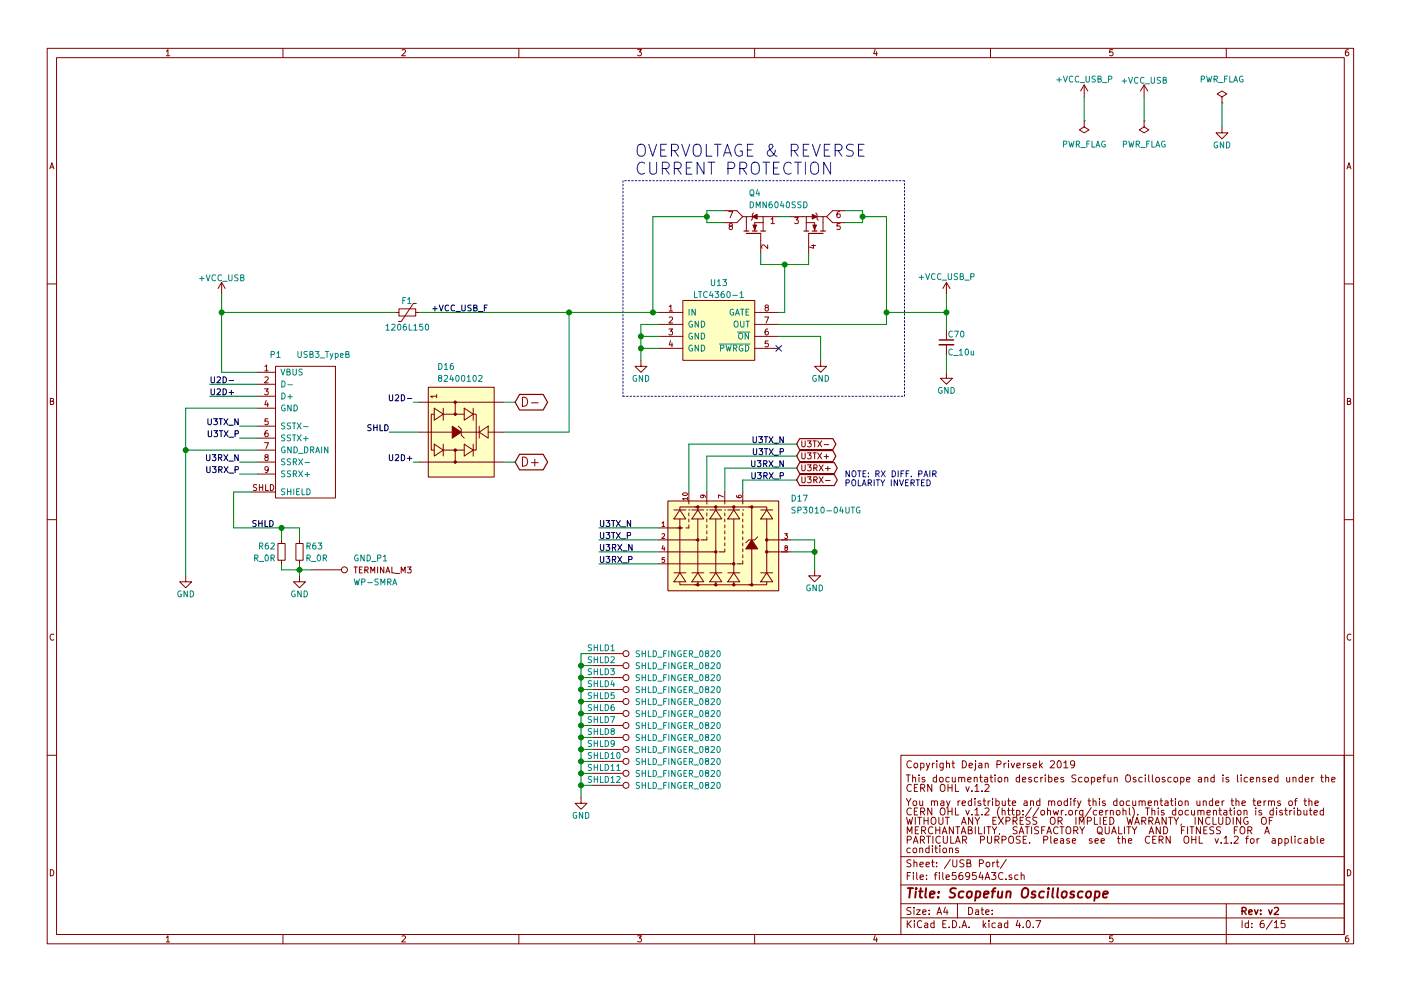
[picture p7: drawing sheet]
<svg xmlns="http://www.w3.org/2000/svg" width="297mm" height="210mm" viewBox="0 0 297 210" stroke-linecap="round" stroke-linejoin="round" font-family="sans-serif">
<g fill="none" stroke="#840000" stroke-width=".21">
<path d="M10 10.3h277v189.9h-277zM12 12.2h273v186.1h-273zM35.3 10.9l.3-.4v1.3M35.3 11.8h.7M60 10.3v1.9M85.2 10.6l.5-.1 .3 .4-.8 .9h.8M110 10.3v1.9M135.2 10.5h.8l-.4 .5 .3 .1 .1 .2-.1 .4-.2 .1-.5-.1M160 10.3v1.9M185.5 10.5l-.3 .9h.8M185.9 11v.8M210 10.3v1.9"/>
<path d="M229.9 18l-.8 1.3M229.9 18v2.6M229.9 18l.7 1.3M235.9 10.5h-.6v.6h.6l.1 .5-.3 .2-.4-.1M242.6 18l-.8 1.3M242.6 18v2.6M242.6 18l.7 1.3M260 10.3v1.9M285.9 10.5l-.4 .1-.2 .2-.1 .8 .3 .2 .4-.1 .1-.4-.1-.2-.4-.1-.3 .3M10.6 35.8l.4-1.3 .4 1.3M10.7 35.5h.6M229.9 25.6h.1"/>
<path d="M229.9 25.6v1.3l-1 .7 1 .6 1-.6-1-.7M242.6 25.6h.1M242.6 25.6v1.3l-1 .7 1 .6 1-.6-1-.7M259.1 21.8h.1M259.1 20.6l1-.7-1-.6-1 .6 1 .7v1.2M259.1 26.9v1.3h1.2l-1.2 1.3-1.3-1.3h1.3M285.6 35.8l.4-1.3 .4 1.3M285.7 35.5h.6M47 59.9l-.8 1.3M47 59.9v2.6M47 59.9l.8 1.3M153.7 44.7h2.5l1.3 1.3"/>
<path d="M154.5 44.9h.8l-.5 1.3M154.8 48l-.2-.3v-.2h.6v.3l-.5 .2-.1 .2v.4l.2 .1h.3l.2-.2-.1-.4-.1-.1M157.5 46l-1.3 1.2h-2.5M157.5 46h.7M159.5 46h-1.3v3M159.8 45.2l-.3 .3v1l-.2 .2M160.5 46h1.3v1.2M161.3 49.5v4.1M161.8 46h3.3M161.8 47.2h-1.8v1.8M161.8 47.2v1.8M162.8 52v.8l-1-.8-.3 .2 .1 .5"/>
<path d="M163.5 46.5l.3-.3v1.2M163.5 47.4h.7M167.6 46h3.3M168.5 46.2h.8l-.5 .5 .4 .1v.5l-.2 .1-.5-.1M170.9 47.2h1.8v1.8M170.9 47.2v1.8M171.4 49.5v4.1M172.1 52.1h.8M172.2 46h-1.3v1.2M172.5 51.9v.8l-.9-.3M173 45.2l.2 .3v1l.3 .2M173.2 46h1.3v3"/>
<path d="M174.5 46h.8M175.3 46l1.2 1.2h2.6M178 44.9l-.3 .1-.2 .2-.1 .7 .3 .3 .4-.2-.1-.6h-.3l-.3 .2M178.1 47.4h-.6l-.1 .6h.7v.6l-.2 .1-.5-.1M179.1 44.7h-2.6l-1.2 1.3M200.7 59.9v2.6M200.7 59.9l-.8 1.3M200.7 59.9l.7 1.3M10 60.2h2M54.6 79h3.8M56.2 77.8l.3-.4v1.3M56.2 78.7h.7"/>
<path d="M58.4 77.7h12.7v28h-12.7zM83.8 66.3h.8M84.6 65.5h3.5v1.6h-3.5zM88.1 66.3h.8M88.3 64.4h-.7l-2.5 3.8h-.6M135.9 76.4v1.3h1.3l-1.3 1.3-1.3-1.3h1.3M139.7 66.3h5.1M139.7 68.8h5.1M139.7 71.4h5.1M139.7 73.9h5.1M141.8 69.8h.8l-.4 .5 .3 .1v.5l-.1 .2-.6-.2M141.9 65.1l.3-.4v1.3"/>
<path d="M141.9 67.4l.5-.1 .2 .3-.8 .9h.8M141.9 66h.7M142.2 72.3l-.3 .9h.7M142.5 72.7v.9M144.8 63.7h15.2v12.7h-15.2zM160 66.3h5.1M160 68.8h5.1M160 71.4h5.1M160 73.9h5.1M162.1 67.3h.9l-.6 1.2M162.4 65.2l-.2-.2 .1-.2h.6v.3l-.6 .2-.1 .2 .1 .4 .1 .1h.3l.2-.3v-.3l-.2-.2M162.8 69.8h-.4l-.1 .3-.1 .7 .2 .3 .5-.2-.1-.6h-.4l-.2 .2"/>
<path d="M162.9 72.3h-.6l-.1 .6h.7v.6l-.2 .1-.5-.1M174 76.4v1.3h1.3l-1.3 1.3-1.3-1.3h1.3M200.7 79v1.3h1.2l-1.2 1.2-1.3-1.2h1.3M200.7 70.1v1.9M200.7 73.1v2.1M285 60.2h2M10.7 85.1h.5l.1-.5-.6-.1v1.3h.5l.2-.4-.3-.3M54.6 81.5h3.8M54.6 84.1h3.8M54.6 86.6h3.8M54.6 90.4h3.8M54.6 93h3.8"/>
<path d="M54.6 95.5h3.8M54.6 98h3.8M56.1 82.5h.8l-.5 .5 .4 .1v.5l-.2 .2-.5-.2M56.1 93.9h.8l-.5 1.3M56.2 80.1l.4-.1 .3 .3-.8 .9h.8M56.4 97l-.2-.2 .1-.3 .5 .1v.3l-.5 .1-.1 .3v.3l.2 .1h.2l.3-.2-.1-.4-.2-.1M56.4 85l-.2 .9h.7M56.7 91.4h-.3l-.2 .3v.7l.2 .3 .4-.2-.1-.6h-.3l-.2 .2M56.7 85.4v.9M56.8 88.8h-.6v.6h.6v.6l-.2 .1-.4-.1M56.9 99.5l-.3 .3-.3-.1-.1-.6 .4-.1 .3 .2-.1 .8-.3 .3h-.2M88.9 98h17.8"/>
<path d="M88.9 85.3h17.8M88.9 91.7h7M90.8 82.2h14v19h-14zM92.1 87.9h-.7v7.6h.7M92.1 86.6l1.9 1.3-1.9 1.2zM92.1 94.2l1.9 1.3-1.9 1.3zM92.6 84.1h-1.3l.4 .3M92.6 83.7v.7M94 95.5h4.4M94 86.6v2.5M94 94.2v2.6M94 87.9h4.4"/>
<path d="M96.5 85.3v2.6M96.5 95.5v2.5M97.2 90.4l.6 .7v1.2l.6 .7M97.8 91.7h3.8M98.4 86.6l1.9 1.3-1.9 1.2zM98.4 94.2l1.9 1.3-1.9 1.3zM100.3 87.9h.7v7.6h-.7M100.3 86.6v2.5M100.3 94.2v2.6M101.6 91.7l1.9-1.3v2.6zM101.6 90.4v2.6M103.5 91.7h3.2"/>
<path d="M110.8 97a.96 .96 0 0 1 1.1 .9 .96 .96 0 0 1-1.1 1zM110.8 84.3a.96 .96 0 0 1 1.1 .9 .96 .96 0 0 1-1.1 1zM112.7 98.2h1.4M112.7 85.5h1.4M113.4 97.4v1.5M170 96.1v1l.2 .3h.3l.2-.3v-1M170 93.5v1.1l.2 .2h.3l.2-.2v-1.1M170 98.6v1l.2 .3h.3l.2-.3v-1M171.2 96.1h.8l-.4 .5 .3 .1v.5l-.1 .2-.6-.2M171.2 93.5h.8l-.4 .5 .3 .1v.6l-.1 .1-.6-.1M171.2 98.6h.8l-.4 .5 .3 .1v.6l-.1 .1-.6-.1M172.4 96.1h.7"/>
<path d="M172.4 93.5h.7M172.5 99.3l.7-.1v-.5l-.7-.1v1.3M172.7 93.5v1.3M172.7 96.1v1.3M172.8 99.3l.5 .6M173.4 96.1l.8 1.3M173.4 93.5l.8 1.3M173.7 98.6l.8 1.3M174.2 96.1l-.8 1.3M174.2 93.5l-.8 1.3M174.5 98.6l-.8 1.3M174.7 96.9h1"/>
<path d="M174.7 94.3h1M175 99.4h1M175.2 96.4v1M175.5 98.9v1M285.7 85.1h.5l.1-.5-.6-.1v1.3h.5l.2-.4-.3-.3M10 110.3h2M53.3 104.4h5.1M54.4 102.9h-.6v.4a.54 .54 0 0 1 .6 .7l-.2 .1-.5-.1M54.6 100.6h3.8M55 102.8v1.3M55 103.4h.7M55.7 102.8v1.3"/>
<path d="M56.3 102.8v1.3h.6M57.3 102.8a.64 .64 0 0 1 .7 .6 .64 .64 0 0 1-.7 .7zM58.9 115.3h1.6v3.6h-1.6zM59.7 114.5v.8M59.7 118.9v.7M62.7 115.3h1.6v3.6h-1.6zM63.5 114.5v.8M63.5 118.9v.7M139.7 112h5.1M139.7 114.5h8.3M139.7 117.1h12.1M139.7 119.6h15.9"/>
<path d="M140.4 111l.2-.3v1M140.4 113.3l.3-.1 .2 .3-.6 .7h.6M140.4 111.7h.5M140.6 115.7l-.2 .8h.6M140.8 116.1v.7M140.9 118.3h-.5v.5l.4-.1 .1 .5h-.5M141.6 106.3h23.5v19h-23.5zM142.9 108.2h2.5M144.1 108.2l1.3 1.9h-2.5zM144.1 110.1v11.4M144.8 104.7a.62 .62 0 0 1 .9 .2 .59 .59 0 0 1-1-.1zM145.7 105.8h-1l.3 .3"/>
<path d="M145.7 105.5v.6M146 108.2h.1M146 111.4v.6h-.6M146 104.4v2.5M146 108.8v.7M146 110.1v.6M146.7 108.2h2.5M147.3 107.6h.7h-3.9v.6M148 108.2l1.2 1.9h-2.5zM148 110.1v11.4M149 105l.2 .2-.1 .3h-.5l-.1-.3 .2-.2 .6 .1 .3 .4M149.9 108.2h.1"/>
<path d="M149.9 113.9v.6h-1.3M149.9 104.4v2.5M149.9 108.8v.7M149.9 110.1v.6M149.9 111.4v.6M149.9 112.6v.7M150.5 108.2h2.5M151.8 107.6h-3.8v.6M151.8 107.6h3.8v.6M151.8 108.2l1.2 1.9h-2.5zM151.8 107.6v.6M151.8 110.1v11.4"/>
<path d="M153.4 105.4l-1.1-.4v.7M153.7 108.2h.1M153.7 116.5v.6h-1.3M153.7 104.4v2.5M153.7 108.8v.7M153.7 110.1v.6M153.7 111.4v.6M153.7 112.6v.7M153.7 113.9v.6M153.7 115.2v.6M154.3 108.2h2.5M155.6 108.2l1.2 1.9h-2.5z"/>
<path d="M155.6 107.6h3.8v16.5h-3.8M155.6 110.1v11.4M156.2 105.1l.1 .4 .7 .1 .2-.2-.1-.3h-.5l-.1 .3 .2 .2M157.5 108.2h.1M157.5 119v.6h-1.3M157.5 104.4v2.5M157.5 108.8v.7M157.5 110.1v.6M157.5 111.4v.6M157.5 112.6v.7M157.5 113.9v.6M157.5 115.2v.6"/>
<path d="M157.5 116.5v.6M157.5 117.7v.7M158.7 107.6h3.9v.6M160.7 113.9l-.7 .6h-1.3l-.6 .7M161.3 108.2h2.5M162.6 108.2l1.2 1.9h-2.5zM162.6 114.5h5M162.6 117.1h5M162.6 110.1v11.4M166.3 113.2h.7l-.4 .4 .3 .1v.4h-.6M166.6 116.2l-.2-.2 .1-.2h.4v.3l-.5 .3 .2 .4 .3-.1v-.4l-.1-.1M170 101.2v1l.2 .2h.3l.2-.2v-1"/>
<path d="M171.2 101.2h.8l-.4 .4 .3 .1v.6l-.1 .1-.6-.1M172.5 101.8l.7-.1v-.4l-.7-.1v1.2M172.8 101.8l.5 .6M173.7 101.2l.8 1.2M174.5 101.2l-.8 1.2M175 101.9h1M285 110.3h2M11.4 134.6a.58 .58 0 0 0-.8 .6 .58 .58 0 0 0 .8 .5M39.4 122.2v1.2h1.2l-1.2 1.3-1.3-1.3h1.3M63.5 122.2v1.2h1.3l-1.3 1.3-1.3-1.3h1.3M66 120.9h6.4M75.1 120.3h.7"/>
<path d="M75.4 120.3v1.3M76.2 120.9h.4M76.8 120.3h-.6v1.3h.6M77.3 120.9h.7v-.5l-.7-.1v1.3M77.6 120.9l.5 .7M78.6 121.6v-1.3l.4 .9 .5-.9v1.3M80.1 120.3v1.3M81.4 120.3v1.3l-.7-1.3v1.3M81.8 121.6l.4-1.3 .5 1.3M81.9 121.2h.6M83.1 120.3v1.3h.6M83.8 121.7h1"/>
<path d="M85.1 121.6v-1.3l.4 .9 .4-.9v1.3M86.4 120.3h.8l-.5 .5 .4 .1v.5l-.2 .2-.5-.2M125.7 138.7h6.4M142.9 121.5h2.5M144.1 123.4v.7h3.9h-.7M144.1 121.5l1.3 1.9h-2.5zM146.7 121.5h2.5M148 123.4v.7h3.8M148 121.5l1.2 1.9h-2.5zM150.5 121.5h2.5M151.8 121.5l1.2 1.9h-2.5zM151.8 123.4v.7"/>
<path d="M154.3 121.5h2.5M155.6 123.4v.7h-3.8M155.6 121.5l1.2 1.9h-2.5zM161.3 121.5h2.5M162.6 123.4v.7h-3.9M162.6 121.5l1.2 1.9h-2.5zM172.7 120.9v1.3h1.3l-1.3 1.2-1.3-1.2h1.3M286.4 134.6a.58 .58 0 0 0-.8 .6 .58 .58 0 0 0 .8 .5M125.7 141.2h6.4M125.7 143.8h6.4M125.7 146.3h6.4M125.7 148.8h6.4"/>
<path d="M125.7 151.4h6.4M125.7 153.9h6.4M125.7 156.5h6.4M125.7 159h6.4M10 160.2h2M123.2 169.2v1.2h1.3l-1.3 1.3-1.3-1.3h1.3M125.7 161.5h6.4M125.7 164.1h6.4M125.7 166.6h6.4M191 160.2h94v38.1h-94zM192.2 169.4l.4 .8 .5-.8M192.2 164.4h.8"/>
<path d="M192.2 173.4l.4 1.5 .3-1.1 .2 1.1 .4-1.5M192.4 178.2l.7-.1 .1-.2-.1-.3-.2-.2h-.5v1.5M192.4 176.9v-1.5l.5 1.1 .4-1.1v1.5M192.6 164.4v1.5M192.6 170.2v.7M193.2 171.6a.71 .71 0 0 0-1 .5 .71 .71 0 0 0 .7 .8l.3-.1M193.2 166.6a.71 .71 0 0 0-1 .5 .71 .71 0 0 0 .7 .8l.3-.1M193.2 161.6a.71 .71 0 0 0-1 .5 .71 .71 0 0 0 .7 .8l.3-.1M193.5 165l.2-.1 .4 .1v.9M193.5 164.4v1.5M193.6 178.9l.5-1.5 .5 1.5M193.6 170l.3-.1 .4 .1 .1 .6-.2 .2-.3 .1-.3-.1z"/>
<path d="M193.8 178.5h.7M193.9 162l.2-.1 .4 .1 .1 .6-.2 .2-.3 .1-.2-.1zM193.9 172.1h.5M193.9 167.1h.5M194.1 176.1h.5M194.1 173.4v1.5M194.6 171.4h-.7v1.5h.7M194.6 166.4h-.7v1.5h.7M194.6 173.4h.8M194.8 175.4h-.7v1.5h.7M194.8 164.4v.2M194.8 164.9v1"/>
<path d="M195 173.4v1.5M195 169.9l.1 .9 .3 .1 .2-.1M195 179.9v1M195.1 178.2l.8-.1 .1-.2-.1-.3-.2-.2h-.6v1.5M195.2 172.2l.7-.1 .2-.2-.1-.3-.2-.2h-.6v1.5M195.2 167.2l.7-.1 .2-.2-.1-.3-.2-.2h-.6v1.5M195.2 162l.4-.1 .3 .3-.1 .6h-.6M195.2 161.9v1.5M195.4 176.2l.7-.1 .2-.2-.1-.3-.2-.2h-.6v1.5M195.5 178.2l.5 .7M195.6 172.2l.5 .7M195.6 167.2l.5 .7"/>
<path d="M195.6 169.9v1M195.8 176.2l.5 .7M195.9 173.4v1.5M195.9 174.1h.9M196.1 165l-.4-.1-.2 .2 .1 .2 .5 .2v.3h-.6M196.4 161.9l.3 1M196.4 177.4h.9M196.8 173.4v1.5M196.8 177.4v1.5M197 179.4v1.5M197.1 161.9l-.5 1.4-.2 .1M197.5 173.6l.3-.2a.53 .53 0 0 1 .6 .5v.5a.51 .51 0 0 1-.8 .4 1.05 1.05 0 0 1-.1-1.2z"/>
<path d="M197.5 170l.2-.1 .4 .1v.9M197.5 169.9v1M197.6 171.4v1.5l-.9-1.5v1.5M197.6 166.4v1.5l-.9-1.5v1.5M197.7 179.4v.2M197.7 161.9v1M197.7 179.9v1M197.8 175.6a.71 .71 0 0 0-1 .5 .71 .71 0 0 0 .7 .8l.3-.1M197.8 177.4v1.5M198.1 170.1l.2-.2 .4 .1 .1 .9M198.1 161.9l-.4 .3M198.2 179.9h.6"/>
<path d="M198.4 179.4v1.3l.4 .2M198.4 176.1h.9M198.4 175.4v1.5M198.6 165l-.5-.1-.3 .3 .1 .6 .2 .1 .5-.1M198.6 164.4v1.5M198.6 161.4v.2M198.6 161.9v1M199.1 173.4v1.2l.2 .3h.3l.3-.3v-1.2M199.3 179.4v.2M199.3 165l.2-.1 .4 .1 .1 .6-.2 .2-.3 .1-.2-.1zM199.3 175.4v1.5M199.3 179.9v1"/>
<path d="M199.4 177.6a.71 .71 0 0 0-1 .5 .71 .71 0 0 0 .7 .8l.3-.1M199.4 171.6l.3-.2a.53 .53 0 0 1 .7 .5v.5a.51 .51 0 0 1-.8 .4 1.05 1.05 0 0 1-.2-1.2zM199.4 166.6l.3-.2a.53 .53 0 0 1 .7 .5v.5a.51 .51 0 0 1-.8 .4 1.05 1.05 0 0 1-.2-1.2zM199.5 170h.6v.9M199.8 176.9l.5-1.5 .5 1.5M199.9 176.5h.7M200 161.9l-.1 1.4-.2 .1-.4-.1M200 162l-.5-.1-.2 .3v.6l.2 .1 .5-.1M200 177.4v1.2l.3 .3h.3l.3-.3v-1.2M200.1 170.3l-.7 .3 .2 .3 .5-.1M200.4 173.4h.9M200.7 162l.2-.1 .4 .1v.9"/>
<path d="M200.7 169.9l.3 1M200.7 161.4v1.5M200.8 173.4v1.5M201 172.1h.9M201 166.4v1.5M201 171.4v1.5M201 167.1h.9M201.2 165l-.4-.1-.3 .3 .1 .6 .2 .1 .4-.1M201.3 179.9v1M201.4 169.9l-.5 1.4-.2 .1M201.6 177.4v1.5h.7M201.8 161.9h.6"/>
<path d="M201.9 166.4v1.5M201.9 171.4v1.5M201.9 164.9l.1 .9 .3 .1 .2-.1M202 161.4v1.3l.4 .2M202.1 175.4v1.5l-.8-1.5v1.5M202.5 164.9v1M202.6 171.4v1.5h.7M202.6 166.4v1.5h.7M202.6 178.9l.5-1.5 .5 1.5M202.6 175.4h.9M202.7 178.5h.7M203 175.4v1.5"/>
<path d="M203.1 169.9v1M203.3 165l.2-.1 .3 .1 .1 .9M203.3 164.9v1M203.6 169.9l-.5 .3M203.8 176.9l.5-1.5 .5 1.5M203.9 174.9l.4-1.5 .6 1.5M203.9 165.1l.2-.2 .4 .1v.9M203.9 176.5h.7M204 170.4l.7-.1-.1-.3-.4-.1-.2 .2 .1 .7h.5M204 174.5h.7M204 161.4a.76 .76 0 0 1 .9 .8 .76 .76 0 0 1-.9 .7zM204.1 178.2l.7-.1 .2-.2-.1-.3-.2-.2h-.6v1.5"/>
<path d="M204.4 178.2l.6 .7M204.8 171.9l.3 1 .4-1M204.8 166.9l.3 1 .4-1M205.2 165.4l.7-.1-.1-.3-.4-.1-.2 .2 .1 .7h.5M205.3 176.1l.7-.1v-.4l-.2-.2h-.5v1.5h.6l.2-.1v-.4l-.3-.3M205.5 162.4l.7-.1-.1-.3-.4-.1-.2 .2v.7h.6M206 170l-.4-.1-.3 .3 .1 .6 .2 .1 .4-.1M206 169.4v1.5M206.1 172.8v.1M206.1 167.8v.1M206.2 173.4v1.5l-.8-1.5v1.5M206.6 165l.2-.1 .3 .1 .1 .9"/>
<path d="M206.6 164.9v1M206.7 171.9l.4-.5v1.5M206.7 169.4v.2M206.7 166.8l.4-.4v1.5M206.7 172.9h.9M206.7 169.9v1M206.7 167.9h.9M206.7 173.4l.5 .8 .5-.8M206.8 175.4v1.5M206.8 161.9v1.3l-.2 .2M206.8 161.4v.2M207.2 174.2v.7"/>
<path d="M207.5 175.4v1.5h.7M207.5 162h.6l.1 .9M207.7 164.9h.6M207.9 178.2l.7-.1 .1-.2v-.3l-.2-.2h-.6v1.5M207.9 164.4v1.3l.4 .2M207.9 170l-.3-.1-.3 .2 .1 .3 .5 .1v.3h-.6M208.2 162.3l-.7 .3 .2 .3 .5-.1M208.2 172.8v.1M208.2 167.8v.1M208.4 169.9h.6M208.6 169.4v1.3l.4 .2M208.7 175.4v1.5"/>
<path d="M208.8 165h.5l.1 .9M208.8 171.6l.6-.2 .3 .5-.9 1h.9M208.8 166.6l.6-.2 .3 .4-.9 1.1h.9M208.9 162l.2-.1 .4 .1v.9M208.9 161.9v1M209.2 175.4h.9M209.4 177.4v1.2l.3 .3h.3l.2-.3v-1.2M209.4 165.3l-.7 .3 .2 .3 .5-.1M209.5 169.9v1M209.6 175.4v1.5M209.9 164.9h.6M209.9 169.9l-.4 .3"/>
<path d="M210.1 164.4v1.3l.4 .2M210.4 175.4l.4 .8 .6-.8M210.4 169.4v.2M210.4 169.9v1M210.5 174.1h.5M210.8 176.2v.7M210.9 178.2l.8-.1 .1-.2-.1-.3-.2-.2h-.6v1.5M211 164.4v.2M211 164.9v1M211.2 170l.4-.1 .3 .3-.2 .6h-.5M211.2 169.4v1.5M211.2 173.4h-.7v1.5h.7"/>
<path d="M211.3 178.2l.5 .7M211.4 162.2l.7-.1 .1-.2v-.3l-.2-.2h-.6v1.5M211.7 165l.2-.1 .4 .1 .1 .6-.1 .2-.4 .1-.2-.1zM211.7 173.4l1 1.5M211.9 171.2a1.71 1.71 0 0 0 0 2.3M211.9 176.8l-.1 .3M212.4 178.2l.8-.1 .1-.2-.1-.3-.2-.2h-.6v1.5M212.5 172.1l.2-.2 .4 .1v.9M212.5 171.4v1.5M212.5 169.9l.1 .9 .3 .1 .2-.1M212.7 173.4l-1 1.5M212.9 161.9v1"/>
<path d="M213 165l.2-.1 .4 .1 .1 .9M213 164.9v1M213.1 169.9v1M213.3 174.2l.7-.1 .1-.2v-.3l-.2-.2h-.6v1.5M213.3 161.9l-.4 .3M213.6 171.9h.6M213.6 169.9h.6M213.8 171.4v1.3l.4 .2M213.8 161.4v.2M213.8 161.9v1M213.8 169.4v1.3l.4 .2M213.9 177.6l.3-.2a.53 .53 0 0 1 .7 .5v.5a.51 .51 0 0 1-.8 .4 1.05 1.05 0 0 1-.2-1.2z"/>
<path d="M214.4 161.9l.3 1 .4-1M214.5 171.9h.5M214.6 170.4l.7-.1v-.3l-.4-.1-.3 .2 .1 .7h.6M214.7 171.4v1.3l.3 .2M214.8 174.2l.7-.1 .1-.2v-.3l-.2-.2h-.6v1.5M215.1 174.2l.5 .7M215.5 172l.5-.1 .3 .3-.2 .6h-.6M215.5 171.9v1.5M215.6 162.4l.7-.1v-.3l-.5-.1-.2 .2 .1 .7h.6M215.6 175.5l-.5-.1-.3 .3 .1 .3 .7 .3v.5l-.2 .1-.6-.1M216.1 176.9l.5-1.5 .5 1.5M216.2 165l-.5-.1-.3 .3 .1 .6 .2 .1 .5-.1"/>
<path d="M216.2 164.4v1.5M216.2 176.5h.7M216.3 174.1h.5M216.3 177.5l-.6-.1-.3 .3 .1 .3 .7 .4v.4l-.2 .1-.6-.1M216.8 165.4l.7-.1-.1-.3-.4-.1-.2 .2 .1 .7h.5M216.9 172.8v.1M216.9 172v.1M216.9 178.1h.5M217 161.9v1M217 173.4h-.7v1.5h.7M217.1 170h.6l.1 .9M217.4 175.4h.8"/>
<path d="M217.4 161.9l-.4 .3M217.7 177.4h-.8v1.5h.8M217.8 170.3l-.7 .3 .2 .3 .5-.1M217.8 175.4v1.5M218.3 178.8v.1M218.4 173.5l-.6-.1-.2 .3v.3l.7 .3v.5l-.2 .1-.5-.1M218.4 162l-.3-.1-.3 .2 .1 .3 .5 .1v.3h-.6M218.5 170l.2-.1 .4 .1v.9M218.5 169.9v1M218.7 165l-.4-.1-.2 .2 .1 .2 .5 .2v.3h-.6M218.7 171.3l-1.3 2M218.7 175.4v1.5"/>
<path d="M219 162.4l.8-.1-.1-.3-.4-.1-.3 .2 .1 .7h.6M219.8 173.5l-.5-.1-.3 .3v.3l.8 .3v.5l-.2 .1-.6-.1M220 165l-.4-.1-.3 .3 .1 .6 .2 .1 .4-.1M220.2 175.5l-.6-.1-.2 .3v.3l.7 .3v.5l-.2 .1-.5-.1M220.2 171.3l-1.2 2M220.4 161.4v1.5M220.5 170l-.5-.1-.2 .3v.6l.2 .1 .5-.1M220.5 169.4v1.5M220.6 162.4l.4 .5M220.7 164.9v1M220.8 172.1l.2-.2 .4 .2 .1 .5-.2 .2-.3 .1-.2-.1zM220.9 176.1h.5"/>
<path d="M221 161.9l-.6 .6M221.1 164.9l-.4 .3M221.3 178.2l.7-.1 .1-.2v-.3l-.2-.2h-.6v1.5M221.6 175.4h-.7v1.5M221.6 164.4v.2M221.6 164.9v1M221.9 176.9l.5-1.5 .5 1.5M222.1 176.5h.7M222.1 172.1l.2-.2 .4 .1v.9M222.1 171.4v1.5M222.3 170l.2-.1 .4 .1 .1 .9M222.3 165l.5-.1 .2 .3-.1 .6h-.6"/>
<path d="M222.3 164.4v1.5M222.3 169.9v1M222.7 161.6l.6-.2 .3 .4-1 1.1h1M222.8 173.6l.2-.2a.53 .53 0 0 1 .7 .5v.5a.51 .51 0 0 1-.8 .4 1.05 1.05 0 0 1-.1-1.2zM222.8 177.4v1.3l.2 .2M223 170.1l.2-.2 .3 .1 .1 .9M223.3 171.9l.3 1 .3-.7 .3 .7 .2-1M223.5 178.4l.7-.1v-.3l-.5-.1-.2 .2 .1 .7h.6M223.6 165.4l.7-.1v-.3l-.5-.1-.2 .2 .1 .7h.6M224.3 161.6l.2-.2a.8 .8 0 0 1 .5 .8 .8 .8 0 0 1-.5 .7l-.4-.5zM224.3 175.6a.71 .71 0 0 0-1 .5 .71 .71 0 0 0 .7 .8l.3-.1M224.3 174.2l.7-.1 .2-.2-.1-.3-.2-.2h-.6v1.5"/>
<path d="M224.3 170l.2-.1 .5 .1v.6l-.1 .2-.4 .1-.2-.1zM224.7 174.2l.5 .7M224.7 175.4h.9M224.9 178h.6v.9M225 171.9v1M225.1 175.4v1.5M225.5 171.9l-.5 .3M225.5 165l-.4-.1-.2 .2 .1 .2 .5 .2v.3h-.6M225.5 178.3l-.7 .3 .2 .3 .5-.1M225.6 161.8l.4-.4v1.5M225.6 162.9h.8M226 172.8v.1"/>
<path d="M226.1 175.6l.3-.2a.53 .53 0 0 1 .6 .5v.5a.51 .51 0 0 1-.8 .4 1.05 1.05 0 0 1-.1-1.2zM226.3 170l-.4-.1-.3 .3 .1 .6 .2 .1 .4-.1M226.3 169.4v1.5M226.7 172.1l.2-.2 .4 .2 .1 .5-.1 .2-.4 .1-.2-.1zM226.7 178l-.3-.1-.3 .2 .1 .3 .5 .1v.3h-.6M227 169.4v.2M227 169.9v1M227.4 178.4l.7-.1-.1-.3-.4-.1-.2 .2v.7h.6M227.5 169.9h.6M227.7 176.2l.7-.1 .1-.2-.1-.3-.2-.2h-.5v1.5M227.8 162l-.2 .4h-.3l-.3-.4v-.3l.3-.3h.3l.2 .3a1.01 1.01 0 0 1-.4 1.2h-.3M228 176.2l.5 .7"/>
<path d="M228 171.9v1M228.1 169.4l-.4 .2v1.3M228.1 164.5l-.6-.1-.2 .3v.3l.7 .3v.5l-.2 .1-.5-.1M228.1 173.4v1.5M228.4 171.9l-.4 .3M228.4 169.9l.4 1M228.8 174.9v-1.5l.5 1.1 .5-1.1v1.5M229 175.4l.4 .8 .5-.8M229.2 169.9l-.5 1.4-.3 .1M229.4 165l-.4-.1-.3 .3 .1 .6 .2 .1 .4-.1M229.4 176.2v.7M229.6 171.9l-.1 1.4-.2 .1-.3-.1"/>
<path d="M229.6 172l-.4-.1-.3 .3 .1 .6 .2 .1 .4-.1M230 165l.3-.1 .4 .1 .1 .6-.2 .2-.3 .1-.3-.1zM230.5 174.2l.7-.1 .2-.2-.1-.3-.2-.2h-.6v1.5M230.7 169.9h.5M230.9 169.4v1.3l.3 .2M231.4 171.3l-1.3 2M231.4 165l.4-.1 .3 .3-.1 .6h-.6M231.4 164.9v1.5M231.5 178l-.3-.1-.3 .2 .1 .3 .5 .1v.3h-.6M231.7 170l.3-.1 .3 .1 .1 .9M231.7 169.4v1.5M232 173.4v1.5h.7"/>
<path d="M232.2 178.4l.7-.1-.1-.3-.4-.1-.2 .2v.7h.6M232.5 172l-.4-.1-.3 .3 .1 .6 .2 .1 .4-.1M232.7 165.4l.7-.1-.1-.3-.4-.1-.2 .2v.7h.6M232.7 175.6l.3-.2a.53 .53 0 0 1 .7 .5v.5a.51 .51 0 0 1-.8 .4 1.05 1.05 0 0 1-.2-1.2zM232.9 176.5l.8 .6M233.1 172.4l.7-.1v-.3l-.5-.1-.2 .2 .1 .7h.6M233.1 169.4v.2M233.1 169.9v1M233.2 173.4v1.5M233.5 178.4l.7-.1-.1-.3-.4-.1-.2 .2v.7h.6M233.8 164.9h.6M234 174.1h.5"/>
<path d="M234.3 175.4v1.2l.3 .3h.3l.3-.3v-1.2M234.3 170l-.3-.1-.3 .2 .1 .3 .5 .1v.3h-.6M234.4 164.4l-.4 .2v1.3M234.5 171.9v1M234.7 173.4h-.7v1.5h.7M234.9 171.9l-.4 .3M234.9 164.9l.1 .9 .3 .1 .2-.1M235.3 173.4a.76 .76 0 0 1 .9 .7 .76 .76 0 0 1-.9 .8zM235.4 172.1l.2-.2 .4 .1v.9M235.4 171.9v1M235.5 164.9v1M235.7 176.9l.5-1.5 .5 1.5"/>
<path d="M235.8 176.5h.7M236.2 165l.2-.1 .4 .1 .1 .9M236.2 164.9v1M236.8 172.1l.2-.2 .4 .2 .1 .5-.2 .2-.3 .1-.2-.1zM236.8 170l-.4-.1-.3 .3 .1 .6 .2 .1 .4-.1M236.8 169.4v1.5M236.9 177.9h.6M237.1 177.4v1.3l.4 .2M237.2 175.4v1.5h.7M237.5 170l.2-.1 .5 .1v.6l-.1 .2-.4 .1-.2-.1zM238 178l.2-.1 .4 .1v.9M238 177.4v1.5"/>
<path d="M238.1 172.1l.2-.2 .4 .1v.9M238.1 171.4v1.5M238.4 175.4v1.5M238.7 164.6l.3-.2a.53 .53 0 0 1 .7 .5v.5a.51 .51 0 0 1-.8 .4 1.05 1.05 0 0 1-.2-1.2zM238.9 175.4h.9M238.9 173.4l.4 1.5 .3-1.1 .3 1.1 .3-1.5M239.2 178.4l.8-.1-.1-.3-.4-.1-.3 .2 .1 .7h.6M239.3 175.4v1.5M239.4 171.4v1.3l.2 .2M239.5 170l-.4-.1-.3 .3 .1 .6 .2 .1 .4-.1M240.1 175.4l.4 .8 .5-.8M240.1 171.2a1.71 1.71 0 0 1 0 2.3"/>
<path d="M240.2 169.9v.9l.4 .1 .2-.1M240.5 176.2v.7M240.6 174.9l.5-1.5 .5 1.5M240.7 174.5h.7M240.8 169.9v1M240.8 165l-.3-.1-.3 .2 .1 .2 .5 .2v.3h-.6M241.2 172.8v.1M241.5 170l.2-.1 .4 .1v.9M241.5 169.9v1M242.1 174.2l.7-.1 .2-.2-.1-.3-.2-.2h-.6v1.5M242.1 170.1l.3-.2 .3 .1 .1 .9M242.2 165l-.5-.1-.2 .3v.6l.2 .1 .5-.1"/>
<path d="M242.4 174.2l.6 .7M242.8 164.4v.2M242.8 164.9v1M242.9 171.4h.8M243.3 171.4v1.5M243.4 170.4l.7-.1v-.3l-.4-.1-.3 .2 .1 .7h.6M243.5 164.4v1.3l.2 .2M243.6 174.2l.7-.1 .1-.2v-.3l-.2-.2h-.6v1.5M243.6 176.9l.5-1.5 .5 1.5M243.8 177.6a.71 .71 0 0 0-1 .5 .71 .71 0 0 0 .7 .8l.3-.1M243.8 176.5h.7M243.9 174.2l.5 .7"/>
<path d="M244.2 172.1l.2-.2 .4 .1 .1 .9M244.2 171.4v1.5M244.3 164.4v1.3l.2 .2M244.4 178.1h.5M244.8 170l.2-.1 .4 .1v.9M244.8 169.9v1M244.9 174.9l.5-1.5 .5 1.5M245 174.5h.7M245.1 177.4h-.7v1.5h.7M245.1 165l.2-.1 .4 .1 .1 .6-.1 .2-.4 .1-.2-.1zM245.6 171.4v.2M245.6 171.9v1"/>
<path d="M245.7 178.2l.8-.1 .1-.2-.1-.3-.2-.2h-.6v1.5M245.9 169.9h.6M246 175.4v1.5l-.9-1.5v1.5M246.1 178.2l.5 .7M246.2 169.4v1.3l.3 .2M246.7 175.4a.76 .76 0 0 1 .9 .8 .76 .76 0 0 1-.9 .7zM246.8 172l-.4-.1-.2 .2 .1 .3 .5 .1v.3h-.6M247 165l-.4-.1-.2 .2 .1 .2 .5 .2v.3h-.6M247 170h.6v.9M247.2 173.4v1.5l-.8-1.5v1.5M247.6 170.3l-.7 .3 .3 .3 .4-.1M247.8 173.4h.8"/>
<path d="M248.1 177.4v1.5l-.9-1.5v1.5M248.2 173.4v1.5M248.2 169.9h.5M248.3 165l-.4-.1-.3 .3 .1 .6 .2 .1 .4-.1M248.4 169.4v1.3l.3 .2M248.9 173.4l.5 .8 .5-.8M249 165l.2-.1 .4 .1 .1 .6-.1 .2-.4 .1-.2-.1zM249.2 169.4v.2M249.2 169.9v1M249.3 172l-.5-.1-.2 .3v.6l.2 .1 .5-.1M249.3 171.4v1.5M249.4 174.2v.7"/>
<path d="M249.9 170l.2-.1 .5 .1v.6l-.1 .2-.4 .1-.2-.1zM250 172.1l.2-.2 .4 .2 .1 .5-.1 .2-.4 .1-.2-.1zM250.3 165l.4-.1 .3 .3-.1 .6h-.6M250.3 164.9v1.5M250.5 174.8l-.2 .3M250.5 176.1h.5M251.1 177.6l.3-.2a.53 .53 0 0 1 .6 .5v.5a.51 .51 0 0 1-.7 .4 1.05 1.05 0 0 1-.2-1.2zM251.2 175.4h-.7v1.5M251.3 170l.2-.1 .4 .1v.9M251.3 169.9v1M251.6 165.4l.7-.1-.1-.3-.4-.1-.2 .2 .1 .7h.5M251.8 175.4v1.5"/>
<path d="M252 172l-.5-.1-.2 .3v.6l.2 .1 .5-.1M252.3 175.4h.8M252.6 171.9l.1 .9 .4 .1 .2-.1M252.7 178.1h.8M252.7 177.4v1.5M252.7 175.4v1.5M253.3 171.9v1M253.4 173.4v1.5M253.5 177.4v1.5M253.8 169.9v.9l.4 .1 .2-.1M254 172.1l.2-.2 .4 .1v.9M254 171.9v1"/>
<path d="M254.1 165h.6v.9M254.3 177.4v1.5h.7M254.4 169.9v1M254.5 175.4v1.5l-.9-1.5v1.5M254.6 172.1l.2-.2 .4 .1 .1 .9M254.7 165.3l-.7 .3 .3 .3 .4-.1M255 173.4v1.5l-.9-1.5v1.5M255.1 170l.2-.1 .4 .1 .1 .9M255.1 169.9v1M255.2 176.1h.5M255.4 165l.3-.1 .3 .1 .1 .9M255.4 164.9v1"/>
<path d="M255.9 172.4l.7-.1v-.3l-.5-.1-.2 .2 .1 .7h.6M255.9 175.4h-.7v1.5h.7M256.5 173.6a.71 .71 0 0 0-1 .4 .71 .71 0 0 0 .8 .9l.2-.1M257.1 170l-.4-.1-.3 .3 .1 .6 .2 .1 .4-.1M257.1 169.4v1.5M257.2 173.4v1.5h.7M257.3 172.1l.2-.2 .4 .1v.9M257.3 171.9v1M257.4 175.5l-.6-.1-.3 .3 .1 .3 .7 .3v.5l-.2 .1-.6-.1M257.4 165l-.4-.1-.3 .3 .1 .6 .2 .1 .4-.1M257.4 164.4v1.5M257.6 177.9l.4 1 .3-1"/>
<path d="M257.7 170.4l.7-.1v-.3l-.4-.1-.3 .2 .1 .7h.6M258.4 173.4v1.2l.3 .3h.3l.3-.3v-1.2M258.4 171.9h.6M258.6 171.4v1.3l.4 .2M258.8 175.5l-.6-.1-.3 .3 .1 .3 .7 .3v.5l-.2 .1-.6-.1M258.9 178.8v.1M259.1 169.9v1M259.3 164.4v.2M259.3 164.9v1M259.5 172h.6v.9M259.5 177.8l.5-.4v1.5M259.5 169.9l-.4 .3"/>
<path d="M259.5 178.9h.9M260 173.4a.76 .76 0 0 1 .8 .7 .76 .76 0 0 1-.8 .8zM260.1 172.3l-.7 .3 .2 .3 .5-.1M260.5 165l-.4-.1-.2 .2 .1 .2 .5 .2v.3h-.6M260.6 171.9h.6M260.8 171.4v1.3l.4 .2M261 169.9h.5M261 178.8v.1M261.2 169.4v1.3l.3 .2M261.5 173.4v1.5M261.7 177.6l.6-.2 .2 .4-.9 1.1h.9M261.7 171.4v.2"/>
<path d="M261.7 176.1h.5M261.7 171.9v1M262.1 170l.2-.1 .3 .1 .1 .9M262.1 169.4v1.5M262.4 164.4v1.3l.2 .2M262.4 175.4h-.7v1.5M262.4 172.1l.2-.2 .4 .2 .1 .5-.1 .2-.4 .1-.2-.1zM263 175.6l.3-.2a.53 .53 0 0 1 .6 .5v.5a.51 .51 0 0 1-.8 .4 1.05 1.05 0 0 1-.1-1.2zM263 173.4v1.5l-.8-1.5v1.5M263.1 164.4v.2M263.1 164.9v1M263.3 170.4l.7-.1v-.3l-.4-.1-.3 .2 .1 .7h.6"/>
<path d="M263.8 172.1l.2-.2 .3 .1 .1 .9M263.8 171.9v1M264.1 177.9h.6M264.5 165l-.4-.1-.3 .3 .1 .6 .2 .1 .4-.1M264.5 173.5a.69 .69 0 0 0-.8 .7 .69 .69 0 0 0 .9 .6v-.5h-.3M264.6 176.2l.7-.1 .1-.2v-.3l-.2-.2h-.6v1.5M264.7 177.4l-.4 .2v1.3M264.9 176.2l.5 .7M265.1 165.4l.7-.1-.1-.3-.4-.1-.2 .2 .1 .7h.5M265.2 178l.2-.1 .4 .1 .1 .6-.1 .2-.4 .1-.2-.1zM265.6 169.9h.6M265.8 169.4v1.3l.4 .2"/>
<path d="M266.2 171.4v.2M266.2 171.9v1M266.4 165l.2-.1 .4 .1 .1 .9M266.4 164.9v1M266.5 177.9v1M266.6 170.4l.7-.1v-.3l-.4-.1-.3 .2 .1 .7h.6M267 177.9l-.5 .3M267.5 172l-.4-.1-.2 .2 .1 .3 .5 .1v.3h-.6M267.7 173.5l.1-.1a.53 .53 0 0 1 .7 .5v.5a.51 .51 0 0 1-.8 .4 .99 .99 0 0 1 0-1.3zM268 169.9v1M268.1 176.9l.5-1.5 .5 1.5M268.3 176.5h.7"/>
<path d="M268.3 165l-.4-.1-.2 .2 .1 .2 .5 .2v.3h-.6M268.4 169.9l-.4 .3M268.9 170l.2-.1 .4 .1 .1 .9M268.9 165.4l.7-.1v-.3l-.4-.1-.3 .2 .1 .7h.6M268.9 169.9v1M269.1 174.1h.5M269.6 170.1l.2-.2 .4 .1v.9M269.7 178h.6l.1 .9M269.8 173.4h-.7v1.5M270 172l-.5-.1-.3 .3 .1 .6 .2 .1 .5-.1M270 171.4v1.5M270.4 178.3l-.7 .3 .2 .3 .5-.1"/>
<path d="M270.7 171.4v.2M270.7 171.9v1M270.9 165l-.4-.1-.3 .3 .1 .6 .2 .1 .4-.1M270.9 164.4v1.5M271.1 178l.4-.1 .3 .3-.1 .6h-.6M271.1 177.9v1.5M271.4 170l-.3-.1-.2 .2v.3l.5 .1v.3h-.5M271.9 172l-.4-.1-.2 .2 .1 .3 .5 .1v.3h-.6M272.4 171.9h.5M272.4 178l.5-.1 .3 .3-.2 .6h-.6M272.4 177.9v1.5M272.6 171.4v1.3l.3 .2"/>
<path d="M272.8 164.9l.1 .9 .3 .1 .2-.1M273.3 170l.2-.1 .4 .1 .1 .6-.1 .2-.4 .1-.2-.1zM273.4 164.9v1M273.5 171.9v1M273.8 177.4v1.3l.2 .2M273.9 171.9l-.4 .3M274.1 165l.2-.1 .4 .1 .1 .9M274.1 164.9v1M274.4 171.4v.2M274.4 171.9v1M274.4 169.9h.6M274.6 177.4v.2"/>
<path d="M274.6 177.9v1M275 169.4l-.3 .2v1.3M275.1 172l.4-.1 .3 .3-.1 .6h-.6M275.1 171.4v1.5M275.9 178l-.4-.1-.3 .3 .1 .6 .2 .1 .4-.1M276.1 165l-.4-.1-.3 .3 .1 .6 .2 .1 .4-.1M276.1 164.4v1.5M276.5 171.9v.9l.4 .1 .2-.1M276.5 169.9h.5M276.6 178h.6v.9M276.7 169.4v1.3l.3 .2M276.8 165.4l.7-.1-.1-.3-.4-.1-.2 .2v.7h.6"/>
<path d="M277.1 171.9v1M277.2 178.3l-.7 .3 .2 .3 .5-.1M277.5 170l.2-.1 .4 .1 .1 .9M277.5 169.4v1.5M277.6 171.9h.6M277.8 171.4v1.3l.4 .2M277.9 178l.5-.1 .2 .3-.1 .6h-.6M277.9 177.4v1.5M278.1 164.9v1M278.6 164.9l-.5 .3M278.6 172.4l.7-.1-.1-.3-.4-.1-.2 .2 .1 .7h.5M278.8 170.4l.7-.1v-.3l-.5-.1-.2 .2 .1 .7h.6"/>
<path d="M279.3 177.4v1.3l.2 .2M280 178.4l.7-.1-.1-.3-.4-.1-.2 .2 .1 .7h.5M280 164.9h.6M280.2 164.4v1.3l.4 .2M280.6 172l-.4-.1-.3 .3 .1 .6 .2 .1 .4-.1M280.6 171.4v1.5M281.1 165l.2-.1 .4 .1v.9M281.1 164.4v1.5M282.3 165.4l.8-.1-.1-.3-.4-.1-.3 .2 .1 .7h.6M285 160.2h2M10.7 184.5a.65 .65 0 0 1 .7 .7 .65 .65 0 0 1-.7 .6zM35.3 198.9l.3-.4v1.3"/>
<path d="M35.3 199.8h.7M60 198.3v1.9M85.2 198.6l.5-.1 .3 .4-.8 .9h.8M110 198.3v1.9M135.2 198.5h.8l-.4 .5 .3 .1 .1 .2-.1 .4-.2 .1-.5-.1M160 198.3v1.9M185.5 198.5l-.3 .9h.8M185.9 199v.8M191 194.7l94 .1M191 191.7l94 .1M191 187.8h94M191 181.8h94"/>
<path d="M192.4 195.3v1.5M192.4 185.8h.5M192.6 196l.6 .8M193 180l-.4-.1-.3 .3 .1 .6 .2 .1 .4-.1M193.1 185.1h-.7v1.5M193.1 192.6l-.5-.1-.3 .3 .1 .3 .7 .4v.4l-.2 .1-.6-.1M193.1 182.5l-.5-.1-.3 .3 .1 .3 .7 .4v.4l-.2 .1-.6-.1M193.2 195.3l-.8 .9M193.6 185.1v.2M193.6 180.1l.3-.2 .4 .2 .1 .5-.2 .2-.3 .1-.3-.1zM193.6 185.6v1M193.8 192.5v.2"/>
<path d="M193.8 183.1l.2-.2 .4 .1v.9M193.8 182.4v1.5M193.8 193v1M193.9 195.3v.2M193.9 195.8v1M194.3 193h.8l-.8 1h.8M194.4 185.1v1.3l.2 .2M195 180.1l.2-.2 .4 .1v.9M195 183.4l.8-.1-.1-.3-.4-.1-.3 .2 .1 .7h.6M195.1 186.1l.7-.1-.1-.3-.4-.1-.2 .2v.7h.6M195.4 195.5a.71 .71 0 0 0-1 .5 .71 .71 0 0 0 .7 .8l.3-.1M195.6 193.5l.7-.1v-.3l-.4-.1-.3 .2 .1 .7h.6"/>
<path d="M196.1 195.9h.5l.1 .9M196.3 183.4l.8-.1-.1-.3-.4-.1-.3 .2 .1 .7h.6M196.4 186.5v.1M196.4 185.7v.1M196.7 196.2l-.7 .3 .2 .3 .5-.1M197 180l-.5-.1-.2 .3v.6l.2 .1 .5-.1M197 193.9v.1M197 193.1v.1M197.5 182.9h.6M197.7 182.4v1.3l.4 .2M198 195.9l-.4-.1-.3 .3 .1 .6 .2 .1 .4-.1M198 195.3v1.5"/>
<path d="M198.1 185.6h.6M198.6 183.8v.1M198.6 183v.1M198.7 194l.4-1.5 .5 1.5M198.7 185.1l-.4 .2v1.3M198.8 193.6h.7M199.2 185.1v.2M199.2 185.6v1M199.9 185.1v1.3l.2 .2M199.9 196h.5M200 180.1l.2-.2 .4 .2 .1 .5-.1 .2-.4 .1-.2-.1zM200.4 192.5l-.3 1h.9"/>
<path d="M200.6 186.1l.7-.1-.1-.3-.4-.1-.2 .2 .1 .7h.5M200.6 195.3h-.7v1.5h.7M200.8 193v1M201.2 196.7v.1M201.3 180.1l.2-.2 .4 .1 .1 .9M201.5 182.3l-1.3 2M202 195.3a.76 .76 0 0 1 .8 .8 .76 .76 0 0 1-.8 .7zM202 182.4v1.2l.3 .3h.3l.3-.3v-1.2M202.7 185.1h-.7l-.1 .7 .7-.1 .1 .3v.5l-.2 .1-.6-.1M203 191.8v3M203.2 180l-.4-.1-.2 .2 .1 .3 .5 .1v.3h-.6M203.5 196.7v.1"/>
<path d="M204 196.8l.4-1.5 .6 1.5M204 185.1l-.4 .1a1.11 1.11 0 0 0-.1 1.3l.4 .1 .2-.1 .1-.5-.3-.3h-.4l-.2 .3M204.1 196.4h.7M204.4 182.5l-.6-.1-.3 .3 .1 .3 .7 .4v.4l-.2 .1-.6-.1M205 183.1l.7-.1v-.4l-.2-.2h-.5v1.5h.6l.2-.1 .1-.4-.4-.3M205.4 192.5a.76 .76 0 0 1 .8 .8 .76 .76 0 0 1-.8 .7zM205.5 196.7v.1M205.6 185.7l-.3 .3h-.3l-.3-.3v-.3l.3-.3h.3l.3 .3a1.01 1.01 0 0 1-.4 1.2h-.3M206.9 193.1h.5l.1 .9M206.9 185.1h-.7l-.1 .7 .8-.1 .1 .3-.1 .5-.2 .1-.6-.1M207.5 193.4l-.7 .3 .2 .3 .5-.1M207.6 183.2l.8-.1 .1-.2-.1-.3-.2-.2h-.6v1.5"/>
<path d="M207.9 185l-.3 1.1h.9M208 193h.6M208.2 192.5v1.3l.4 .2M208.3 185.6v1M208.5 195.3v1.5M208.6 196.3l.4 .5M208.9 186.6l.4-1.5 .6 1.5M209 193.5l.7-.1v-.3l-.5-.1-.2 .2 .1 .7h.6M209 186.2h.7M209 195.8l-.5 .6M209.1 183.1l.2-.2 .5 .2 .1 .5-.2 .2-.4 .1-.2-.1zM209.7 195.3v.2"/>
<path d="M209.7 195.8v1M210 198.3v1.9M210.2 185.1h1l-.6 .6 .5 .1v.7l-.2 .1-.7-.1M210.4 193.9v.1M210.4 193.1v.1M210.5 182.9v1M210.9 182.9l-.4 .3M211 195.9l-.4-.1-.3 .3 .1 .6 .2 .1 .4-.1M211.2 182.9h.6M211.4 182.4v1.3l.4 .2M211.7 195.9h.6v.9M212.3 196.2l-.7 .3 .2 .3 .5-.1"/>
<path d="M212.6 185.3a.71 .71 0 0 0-.9 .5 .71 .71 0 0 0 .7 .8l.2-.1M213.3 186.5v.1M213.4 182.3l-1.3 2M213.7 195.9l-.5-.1-.2 .3v.6l.2 .1 .5-.1M213.7 195.3v1.5M214.5 185.7l-.4-.1-.2 .2 .1 .2 .5 .2v.3h-.6M215.8 195.2l-.4 1.1h1M215.8 185.7l-.4-.1-.3 .3 .1 .6 .2 .1 .4-.1M216.2 195.8v1M216.5 185.7l.2-.1 .4 .1v.9M216.5 185.1v1.5M216.9 196.7v.1"/>
<path d="M217.7 195.5l.2-.2a.8 .8 0 0 1 .6 .8 .8 .8 0 0 1-.6 .7l-.3-.5zM219.1 196.7v.1M219.6 195.3h1l-.6 1.5M235.9 198.5h-.6v.7l.6-.1 .1 .5-.3 .2-.4-.1M260 191.8v8.4M263.3 195.3v1.5M264.7 195.9l-.4-.1-.3 .3 .1 .6 .2 .1 .4-.1M264.7 195.3v1.5M265.4 196.7v.1M265.4 195.9v.1M267.9 195.3l-.4 .1a1.11 1.11 0 0 0-.2 1.3l.5 .1 .2-.1v-.5l-.2-.3-.5 .1-.1 .2M269.7 195.2l-1.2 2"/>
<path d="M270.2 195.8l.4-.5v1.5M270.2 196.8h.8M272.4 195.3h-.7l-.1 .7h.7l.2 .2-.1 .5-.2 .1-.6-.1M285.7 184.5a.65 .65 0 0 1 .7 .7 .65 .65 0 0 1-.7 .6zM285.9 198.5l-.4 .1-.2 .3-.1 .7 .3 .2 .4-.1 .1-.4-.1-.2-.4-.1-.3 .3"/>
<circle cx="73" cy="120.9" r=".63"/>
<circle cx="132.7" cy="138.7" r=".63"/>
<circle cx="132.7" cy="148.8" r=".63"/>
<circle cx="132.7" cy="153.9" r=".63"/>
<circle cx="132.7" cy="141.2" r=".63"/>
<circle cx="132.7" cy="151.4" r=".63"/>
<circle cx="132.7" cy="156.5" r=".63"/>
<circle cx="132.7" cy="143.8" r=".63"/>
<circle cx="132.7" cy="159" r=".63"/>
<circle cx="132.7" cy="146.3" r=".63"/>
<circle cx="132.7" cy="161.5" r=".63"/>
<circle cx="132.7" cy="166.6" r=".63"/>
<circle cx="132.7" cy="164.1" r=".63"/>
</g>
<path d="M199.1 72.1h3.1M263.3 193.3l.8-.1 .1-.2-.1-.3-.2-.2h-.6v1.5M263.7 193.3l.5 .7M264.8 193.5l.7-.1-.1-.3-.4-.1-.2 .2v.7h.6M266 193l.3 1 .4-1M267.3 193.9v.1M267.3 193.1v.1M269 193l.3 1 .4-1M270.2 192.7l.6-.2 .3 .5-1 1h1" fill="none" stroke="#840000" stroke-width=".3"/>
<g fill="none" stroke="#840000" stroke-width=".41">
<path d="M192.5 188.4h1.1M193 188.4l-.2 2M194.2 189.1l-.2 1.3M194.3 188.4l-.1 .2 .2-.1-.1-.1-.1 .2M194.9 189.1h.7M195.2 188.4l-.2 1.8 .1 .1 .4 .1M196.4 188.4l-.2 1.8 .2 .2M197.2 189.8l.9-.2v-.4l-.6-.1-.3 .3v.9h.7M198.9 190.3v.1M199.1 189.2l-.1 .2-.1-.1 .2-.1-.1 .2M202.7 188.5l-.8-.1-.3 .2-.1 .6 .9 .4 .1 .5-.4 .3-.8-.1M204.3 189.2l-.2-.1a.67 .67 0 0 0-.8 .4v.8l.3 .1 .6-.1"/>
<path d="M205.2 189.3l.3-.2 .5 .2v.8l-.4 .3-.6-.1zM207 189.2l.5-.1 .3 .2-.1 1a.67 .67 0 0 1-.9 0M207 189.1l-.3 2M208.6 189.8l1-.2-.1-.4-.5-.1-.3 .3-.1 .9h.8M210.2 189.1h.8M211.1 188.4l-.4 .1-.1 .2-.2 1.7M211.7 189.1l-.1 1.2 .5 .1 .3-.1M212.5 189.1l-.1 1.3M213.4 189.3l.3-.2 .5 .1v1.2M213.5 189.1l-.2 1.3M216.8 188.7a.66 .66 0 0 1 1.2 0 1.43 1.43 0 0 1-.6 1.7l-.6-.1a1.49 1.49 0 0 1 0-1.6zM219.6 189.2l-.5-.1-.4 .4 .3 .3 .5 .1v.3l-.1 .1h-.8"/>
<path d="M221.4 189.2l-.2-.1a.67 .67 0 0 0-.8 .4v.8l.2 .1 .6-.1M222.2 189.1l-.1 1.3M222.3 188.4v.2l.1-.1-.1-.1v.2M223.3 188.4l-.2 1.8 .2 .2M224.3 188.4l-.2 1.8 .3 .2M225.3 189.3l.3-.2 .5 .2v.8l-.4 .3-.6-.1zM227.8 189.2l-.5-.1-.4 .4 .3 .3 .5 .1v.3l-.1 .1h-.8M229.6 189.2l-.2-.1a.67 .67 0 0 0-.8 .4v.8l.3 .1 .5-.1M230.4 189.3l.3-.2 .6 .2v.8l-.4 .3-.6-.1zM232.3 189.2l.5-.1 .3 .2-.1 1a.67 .67 0 0 1-.9 0M232.3 189.1l-.3 2M233.9 189.8l1-.2-.1-.4-.6-.1-.3 .3v.9h.8"/>
</g>
<g fill="none" stroke="#008484" stroke-width=".21">
<path d="M224.1 16.9h.9M224.6 16.5v.9M225.5 16.1l.4 1.3 .4-1.3M227.5 16.3a.56 .56 0 0 0-.8 .5 .56 .56 0 0 0 .8 .5M228.7 16.3a.56 .56 0 0 0-.7 .5 .56 .56 0 0 0 .7 .5M229 17.5h.9M230.3 16.1v1.1l.2 .2h.2l.3-.2v-1.1M232.2 16.2h-.6v.4a.54 .54 0 0 1 .6 .7l-.2 .1-.5-.1M232.8 16.7l.6-.1v-.3l-.6-.2v1.3h.5l.2-.4-.3-.3M233.8 17.5h.9M235 16.8l.6-.1 .1-.4-.7-.2v1.3M237.9 17.2h1"/>
<path d="M238.4 16.7v1M239.3 16.4l.4 1.3 .4-1.3M241.3 16.5a.56 .56 0 0 0-.8 .5 .56 .56 0 0 0 .8 .5M242.5 16.5a.56 .56 0 0 0-.7 .5 .56 .56 0 0 0 .7 .5M242.8 17.8h1M244.1 16.4v1l.2 .3h.3l.2-.3v-1M246 16.5h-.6v.4a.54 .54 0 0 1 .6 .6l-.2 .2-.5-.1M246.6 17l.6-.1v-.4l-.6-.1v1.3h.5l.2-.5-.3-.2M254.7 16.8l.6-.1v-.4l-.6-.2v1.3M255.8 16.1l.3 1.3 .3-.9 .2 .9 .3-1.3M257.4 16.8l.6-.1 .1-.4-.7-.2v1.3M257.7 16.8l.4 .6"/>
<path d="M258.4 17.5h.9M259.6 16.7h.5M260.2 16.1h-.6v1.3M260.7 16.1v1.3h.6M261.6 17.4l.4-1.3 .4 1.3M261.7 17h.6M263.5 16.2a.59 .59 0 0 0-.7 .6 .59 .59 0 0 0 .7 .5l.1-.4h-.3M225.5 30.6l.6-.1v-.5l-.6-.1v1.3M226.6 29.9l.3 1.3 .3-.9 .2 .9 .3-1.3M228.2 30.6l.6-.1 .1-.5-.7-.1v1.3M228.5 30.6l.4 .6M229.2 31.3h.9"/>
<path d="M230.4 30.5h.5M231 29.9h-.6v1.3M231.5 29.9v1.3h.6M232.4 31.2l.4-1.3 .4 1.3M232.5 30.8h.6M234.3 30a.59 .59 0 0 0-.7 .6 .59 .59 0 0 0 .7 .5v-.4h-.2M238.2 30.6l.6-.1v-.5l-.6-.1v1.3M239.3 29.9l.3 1.3 .3-.9 .2 .9 .3-1.3M240.9 30.6l.6-.1 .1-.5-.7-.1v1.3M241.2 30.6l.4 .6M241.9 31.3h.9M243.1 30.5h.5"/>
<path d="M243.7 29.9h-.6v1.3M244.2 29.9v1.3h.6M245.1 31.2l.4-1.3 .4 1.3M245.2 30.8h.6M247 30a.59 .59 0 0 0-.7 .6 .59 .59 0 0 0 .7 .5v-.4h-.2M258.1 30.2a.59 .59 0 0 0-.7 .5 .59 .59 0 0 0 .7 .6l.1-.5h-.3M259.4 30.1v1.3l-.7-1.3v1.3M260 30.1a.64 .64 0 0 1 .8 .7 .64 .64 0 0 1-.8 .6zM42.3 59.1h1M42.8 58.6v1M43.7 58.3l.4 1.3 .5-1.3M45.7 58.4a.56 .56 0 0 0-.8 .5 .56 .56 0 0 0 .8 .6"/>
<path d="M47 58.4a.56 .56 0 0 0-.8 .5 .56 .56 0 0 0 .8 .6M47.2 59.7h1M48.5 58.3v1l.2 .3h.3l.2-.3v-1M50.5 58.4h-.6l-.1 .4a.54 .54 0 0 1 .6 .7l-.2 .1-.4-.1M51 58.9l.6-.1v-.4l-.6-.1v1.3h.5l.2-.4-.2-.3M150.8 59.3v1l.3 .3h.2l.2-.3v-1M152.1 59.7l.4-.4v1.3M153.2 59.3h.8l-.4 .5 .4 .1v.6l-.2 .1-.6-.1M159.1 40.5l.2-.2h.4l.1 .8a.42 .42 0 0 1-.2 .4 .42 .42 0 0 1-.4 0l-.2-.4zM159.1 42.8a.64 .64 0 0 1 .7 .7 .64 .64 0 0 1-.7 .6zM159.2 41.2l.7 .5M160.3 44.1v-1.3l.5 .9 .4-.9v1.3"/>
<path d="M160.6 40.2l-.3 .9h.8M160.9 40.7v.8M162.5 42.8v1.3l-.7-1.3v1.3M163.6 42.8l-.3 .1-.2 .2-.1 .7 .3 .3 .4-.1-.1-.6-.3-.1-.3 .2M164.4 42.9l.1-.1a.67 .67 0 0 1 .5 .7 .67 .67 0 0 1-.5 .6l-.2-.5zM165.8 42.7l-.3 1h.7M166.1 43.2v.9M166.8 42.9l.2-.1a.67 .67 0 0 1 .4 .7 .67 .67 0 0 1-.4 .6l-.3-.5zM168.6 42.9h-.6v.4a.54 .54 0 0 1 .6 .7l-.2 .1-.5-.1M169.8 42.9h-.6v.4a.54 .54 0 0 1 .6 .7l-.2 .1-.5-.1M170.4 42.8a.64 .64 0 0 1 .7 .7 .64 .64 0 0 1-.7 .6zM194.9 58.8h.9"/>
<path d="M195.4 58.4v.9M196.3 58.1l.4 1.2 .4-1.2M198.2 58.2a.56 .56 0 0 0-.7 .5 .56 .56 0 0 0 .7 .5M199.5 58.2a.56 .56 0 0 0-.8 .5 .56 .56 0 0 0 .8 .5M199.8 59.4h.9M201 58.1v1l.3 .2h.2l.3-.2v-1M203 58.1h-.6v.4a.54 .54 0 0 1 .6 .7l-.2 .1h-.5M203.6 58.6l.6-.1v-.3l-.6-.1v1.2h.5l.2-.4-.3-.3M204.5 59.4h1M205.8 58.7l.6-.1 .1-.4-.7-.1v1.2M57.5 75.2h.6v-.5l-.6-.1v1.2M58.7 74.9l.4-.3v1.2"/>
<path d="M58.7 75.8h.7M59.6 78.3l.4 1.3 .4-1.3M60.8 78.9l.6-.1v-.4l-.6-.1v1.3h.5l.2-.5-.2-.2M62.1 78.3v1l.2 .3h.3l.2-.3v-1M63.2 74.6v1l.2 .2h.3l.2-.2v-1M64.1 78.4h-.6l-.1 .4a.54 .54 0 0 1 .6 .6l-.1 .2-.5-.1M65.2 74.6h-.7v.5a.54 .54 0 0 1 .6 .6l-.2 .1h-.5M65.7 75.2l.6-.1v-.4l-.6-.1v1.2h.5l.2-.4-.3-.2M66.9 74.6h.7l-.4 .5 .4 .1v.5l-.2 .1-.5-.1M67.9 75.9h1M69 74.6h.7M69.3 74.6v1.2"/>
<path d="M70 75l.3 .8M70.6 75l-.4 1.1-.2 .1M71.1 75.1l.4-.1 .2 .2-.1 .6h-.5M71.1 75v1.2M72.2 75.4l.6-.1-.1-.2-.3-.1-.2 .2v.6h.5M73.3 75.2l.6-.1v-.4l-.6-.1v1.2h.5l.2-.4-.2-.2M81.8 69.1l.4-.3v1.2M81.8 70h.7M83.1 68.9l.4-.1 .3 .3-.8 .9h.8M84.4 68.9l.2-.1a.67 .67 0 0 1 .4 .6 .67 .67 0 0 1-.4 .6l-.3-.4zM85.4 63.7h.4M86 63.1h-.6v1.3"/>
<path d="M86.1 68.8h-.4l-.2 .3v.7l.2 .2 .5-.1-.1-.6h-.4l-.2 .2M86.4 63.5l.4-.4v1.3M86.4 64.4h.7M86.8 68.8v1.2h.6M87.7 69.1l.4-.3v1.2M87.7 70h.7M89.6 68.8h-.6v.6h.6v.5l-.2 .1-.4-.1M90.3 68.9l.1-.1a.67 .67 0 0 1 .5 .6 .67 .67 0 0 1-.5 .6l-.2-.4zM93 77.1a.64 .64 0 0 1 .7 .6 .64 .64 0 0 1-.7 .7zM94.2 79.8l.5-.2 .2 .4-.8 .9h.8M94.2 77.5l.4-.4v1.3M94.2 78.4h.7"/>
<path d="M95.7 79.6l-.3 .9h.8M96 77.1l-.3 .1-.2 .2v.7l.2 .3 .4-.1-.1-.7h-.3l-.2 .2M96.7 79.8l.2-.2a.67 .67 0 0 1 .5 .7 .67 .67 0 0 1-.5 .6l-.3-.5zM97.9 79.8l.2-.2a.67 .67 0 0 1 .5 .7 .67 .67 0 0 1-.5 .6l-.3-.5zM100.4 79.8l.2-.2a.67 .67 0 0 1 .4 .7 .67 .67 0 0 1-.4 .6l-.3-.5zM101.5 79.8l.5-.2 .2 .4-.8 .9h.8M134.9 79.7a.59 .59 0 0 0-.7 .6 .59 .59 0 0 0 .7 .5l.1-.4h-.3M136.2 79.6v1.3l-.7-1.3v1.3M136.9 79.6a.64 .64 0 0 1 .7 .7 .64 .64 0 0 1-.7 .6zM146.1 65.6v1.3M146.8 68.2a.59 .59 0 0 0-.8 .6 .59 .59 0 0 0 .8 .5v-.4h-.2M146.8 70.7a.59 .59 0 0 0-.8 .6 .59 .59 0 0 0 .8 .6v-.5h-.2"/>
<path d="M146.8 73.3a.59 .59 0 0 0-.8 .5 .59 .59 0 0 0 .8 .6v-.5h-.2M147.2 61.9v1.2h.7M147.4 65.6v1.3l-.7-1.3v1.3M148.1 68.1v1.3l-.7-1.3v1.3M148.1 70.7v1.3l-.7-1.3v1.3M148.1 73.2v1.3l-.7-1.3v1.3M148.1 61.9h.7M148.4 61.9v1.2M148.7 68.1a.64 .64 0 0 1 .7 .7 .64 .64 0 0 1-.7 .6zM148.7 70.7a.64 .64 0 0 1 .7 .6 .64 .64 0 0 1-.7 .7zM148.7 73.2a.64 .64 0 0 1 .7 .7 .64 .64 0 0 1-.7 .6zM149.9 62a.56 .56 0 0 0-.7 .5 .56 .56 0 0 0 .7 .5"/>
<path d="M150.7 61.8l-.3 .9h.8M151 62.3v.8M151.6 61.9h.8l-.5 .5 .4 .1v.5l-.2 .1-.5-.1M152.1 60.6h.7M152.5 73h6.5M152.8 73.9l.6-.1v-.5l-.6-.1v1.3M153.5 61.9h-.4l-.2 .3v.7l.2 .2 .4-.1v-.6h-.4l-.2 .2M153.9 73.2l.3 1.3 .3-.9 .2 .9 .3-1.3M154.2 62l.2-.1a.67 .67 0 0 1 .4 .6 .67 .67 0 0 1-.4 .6l-.3-.4zM155.4 62.7h.9M155.5 73.9l.6-.1 .1-.5-.7-.1v1.3M155.5 65.7a.59 .59 0 0 0-.7 .5 .59 .59 0 0 0 .7 .6v-.5h-.2"/>
<path d="M155.7 68.3l.2-.2 .4 .1 .2 .8a.42 .42 0 0 1-.2 .4 .42 .42 0 0 1-.5-.1l-.1-.3zM155.8 73.9l.4 .6M155.9 66.9l.4-1.3 .5 1.3M156.1 66.5h.5M156.4 70.5h2.6M156.7 70.9l.2-.2h.4l.2 .8a.42 .42 0 0 1-.3 .4 .42 .42 0 0 1-.4 0l-.2-.4zM156.9 62.2l.4-.3v1.2M156.9 63.1h.7M157 68.1v1.1l.3 .2h.2l.2-.2v-1.1M157 65.6h.7M157.4 65.6v1.3M157.4 73.3a.59 .59 0 0 0-.7 .5 .59 .59 0 0 0 .7 .6l.1-.5h-.2"/>
<path d="M158 73.2a.64 .64 0 0 1 .8 .7 .64 .64 0 0 1-.8 .6zM158.2 68.1h.7M158.2 66.2h.4M158.5 68.1v1.3M158.7 70.7v1.3l-.7-1.3v1.3M158.8 65.6h-.6v1.3h.6M173 79.7a.59 .59 0 0 0-.7 .6 .59 .59 0 0 0 .7 .5l.1-.4h-.3M174.3 79.6v1.3l-.7-1.3v1.3M175 79.6a.64 .64 0 0 1 .7 .7 .64 .64 0 0 1-.7 .6zM201.9 70.4a.56 .56 0 0 0-.7 .5 .56 .56 0 0 0 .7 .5M201.9 74.2a.56 .56 0 0 0-.7 .5 .56 .56 0 0 0 .7 .5M202.2 75.4h.9"/>
<path d="M202.4 70.3h.8l-.5 1.2M203.4 74.4l.4-.3v1.2M203.4 75.3h.7M203.8 70.4l.1-.1a.67 .67 0 0 1 .5 .6 .67 .67 0 0 1-.5 .6l-.2-.5zM204.7 74.2l.2-.1a.67 .67 0 0 1 .5 .6 .67 .67 0 0 1-.5 .6l-.3-.5zM205.9 74.5v.8h.3l.2-.1M206.4 74.5v.8M59.7 80.8a.64 .64 0 0 1 .8 .7 .64 .64 0 0 1-.8 .6zM59.7 83.4a.64 .64 0 0 1 .8 .6 .64 .64 0 0 1-.8 .7zM60.4 86a.59 .59 0 0 0-.7 .5 .59 .59 0 0 0 .7 .6l.1-.5h-.3M60.4 89.8h-.6l-.1 .4a.54 .54 0 0 1 .7 .7l-.2 .1-.5-.1M60.4 92.3h-.6l-.1 .5a.54 .54 0 0 1 .7 .6l-.2 .1h-.5"/>
<path d="M60.4 94.9a.59 .59 0 0 0-.7 .5 .59 .59 0 0 0 .7 .6l.1-.5h-.3M60.4 97.4h-.6l-.1 .4a.54 .54 0 0 1 .7 .7l-.2 .1-.5-.1M60.4 99.9h-.6l-.1 .5a.54 .54 0 0 1 .7 .6l-.2 .2-.5-.1M61 81.6h1M61 84.2h1M61.5 83.7v1M61.6 89.8h-.6v.4a.54 .54 0 0 1 .6 .7l-.2 .1-.5-.1M61.6 92.3h-.6v.5a.54 .54 0 0 1 .6 .6l-.2 .1h-.5M61.6 97.4h-.6v.4a.54 .54 0 0 1 .6 .7l-.2 .1-.5-.1M61.6 99.9h-.6v.5a.54 .54 0 0 1 .6 .6l-.2 .2-.5-.1M61.7 85.9v1.3l-.7-1.3v1.3M61.7 94.8v1.3l-.7-1.3v1.3"/>
<path d="M62 89.7h.7M62 92.3h.7M62.2 98l.6-.1v-.4l-.6-.1v1.2M62.3 85.9a.64 .64 0 0 1 .8 .7 .64 .64 0 0 1-.8 .6zM62.3 94.8a.64 .64 0 0 1 .8 .6 .64 .64 0 0 1-.8 .7zM62.4 89.7v1.3M62.4 92.3v1.2M62.5 98l.4 .6M63 89.7l.9 1.3M63 92.3l.9 1.2M63.3 96.2h1M63.3 97.4l.9 1.2"/>
<path d="M63.3 99.9l.9 1.3M63.9 89.7l-.9 1.3M63.9 92.3l-.9 1.2M64.2 97.4l-.9 1.2M64.2 99.9l-.9 1.3M64.4 90.5h.9M64.4 93.1h.9M64.6 94.8a.64 .64 0 0 1 .7 .6 .64 .64 0 0 1-.7 .7zM64.7 98.1h.9M64.8 92.6v.9M65.8 95.5l.6-.1 .1-.5-.7-.1v1.3M66.1 95.5l.4 .6"/>
<path d="M66.9 96.1l.4-1.3 .5 1.3M67.1 95.7h.5M68.2 94.8v1.3M69.5 94.8v1.3l-.7-1.3v1.3M93.2 80.2l-.2-.2v-.2h.6v.3l-.5 .1-.1 .2v.4l.2 .1h.2l.3-.2-.1-.4-.2-.1M96 80.1v.8M99.1 80l.3-.4v1.3M99.1 80.9h.7M199.7 82.2a.59 .59 0 0 0-.7 .6 .59 .59 0 0 0 .7 .6v-.5h-.2M201 82.2v1.3l-.7-1.3v1.3M201.6 82.2a.64 .64 0 0 1 .7 .6 .64 .64 0 0 1-.7 .7zM54 118.4l.6-.1 .1-.4-.7-.2v1.3"/>
<path d="M54.3 118.4l.4 .6M55 119.1h.9M55 115.9l.6-.1 .1-.5-.7-.1v1.3M55.3 115.9l.4 .6M56.3 117.9l.2-.2a.67 .67 0 0 1 .4 .7 .67 .67 0 0 1-.4 .6l-.3-.5zM56.8 115.2l-.3 .1-.2 .2-.1 .7 .3 .3 .4-.1-.1-.7h-.3l-.3 .2M57.5 115.3l.4-.1 .3 .4-.8 .9h.8M57.5 118.4l.6-.1v-.4l-.6-.2v1.3M57.8 118.4l.4 .6M60.4 103.8h-.6l-.1 .4a.54 .54 0 0 1 .7 .6l-.2 .2-.5-.1M61 103.7v1.3M61 104.3h.7"/>
<path d="M61.7 103.7v1.3M62.2 100.6l.6-.1v-.5l-.6-.1v1.3M62.3 103.7v1.3M62.5 100.6l.4 .6M62.9 104.3h.4M63.5 103.7h-.6v1.3h.6M64 103.7v1.3h.6M64.7 100.7h.9M65 103.7a.64 .64 0 0 1 .8 .6 .64 .64 0 0 1-.8 .7zM65.1 115.9l.6-.1v-.5l-.6-.1v1.3M65.1 118.4l.6-.1v-.4l-.6-.2v1.3M65.2 100.2v1"/>
<path d="M65.4 115.9l.4 .6M65.4 118.4l.4 .6M66 119.1h1M66.9 115.2l-.4 .1-.2 .2v.7l.2 .3 .5-.1-.1-.7h-.4l-.2 .2M67.4 117.9l.1-.2a.67 .67 0 0 1 .5 .7 .67 .67 0 0 1-.5 .6l-.2-.5zM67.4 115.2h.8l-.4 .5 .4 .1v.6l-.2 .1-.6-.1M68.5 118.4l.6-.1 .1-.4-.7-.2v1.3M68.8 118.4l.4 .6M75.9 117.8a.59 .59 0 0 0-.7 .6 .59 .59 0 0 0 .7 .5v-.4h-.2M77.2 117.7v1.3l-.7-1.3v1.3M77.8 117.7a.64 .64 0 0 1 .7 .7 .64 .64 0 0 1-.7 .6zM78.8 119.1h1"/>
<path d="M80.1 118.4l.6-.1v-.4l-.6-.2v1.3M81.3 118.1l.3-.4v1.3M81.3 119h.7M167.9 105a.64 .64 0 0 1 .8 .7 .64 .64 0 0 1-.8 .6zM168.6 107.6h-.6l-.1 .5a.54 .54 0 0 1 .7 .6l-.2 .2-.5-.1M169.2 105.4l.3-.4v1.3M169.2 108.2h.6v-.5l-.6-.1v1.3M169.2 106.3h.7M170.3 105h.8l-.5 1.3M170.3 107.6h.8l-.4 .5 .3 .1v.5l-.1 .2-.6-.2M171.7 107.7l.2-.1a.67 .67 0 0 1 .4 .6 .67 .67 0 0 1-.4 .7l-.3-.5zM172.8 107.9l.4-.3v1.3"/>
<path d="M172.8 108.9h.7M174.1 107.7l.2-.1a.67 .67 0 0 1 .5 .6 .67 .67 0 0 1-.5 .7l-.3-.5zM175.3 108.4h1M176.9 107.7l.2-.1a.67 .67 0 0 1 .5 .6 .67 .67 0 0 1-.5 .7l-.3-.5zM178.3 107.5l-.2 .9h.7M178.6 108v.9M179.3 107.6v1l.3 .3h.2l.2-.3v-1M180.5 107.6h.7M180.8 107.6v1.3M182.3 107.6a.59 .59 0 0 0-.7 .6 .59 .59 0 0 0 .7 .6v-.5h-.2M38.4 125.4a.59 .59 0 0 0-.7 .6 .59 .59 0 0 0 .7 .6l.1-.5h-.3M39.7 125.4v1.2l-.7-1.2v1.2"/>
<path d="M40.3 125.4a.64 .64 0 0 1 .8 .6 .64 .64 0 0 1-.8 .6zM62.5 125.4a.59 .59 0 0 0-.7 .6 .59 .59 0 0 0 .7 .6l.1-.5h-.2M63.9 125.4v1.2l-.8-1.2v1.2M64.5 125.4a.64 .64 0 0 1 .7 .6 .64 .64 0 0 1-.7 .6zM75.1 122.8l.3 1.3 .3-.9 .2 .9 .3-1.3M76.7 123.5l.6-.1v-.5l-.6-.1v1.3M78 123.6h.9M80.2 122.9h-.6l-.1 .4a.54 .54 0 0 1 .6 .7l-.1 .1-.5-.1M80.7 124.1v-1.3l.5 .9 .4-.9v1.3M82.2 123.5l.6-.1 .1-.5-.7-.1v1.3M82.5 123.5l.4 .6M83.3 124.1l.4-1.3 .4 1.3"/>
<path d="M83.4 123.7h.6M125.4 136.8h-.6v.5a.54 .54 0 0 1 .6 .6l-.2 .2-.5-.1M125.4 139.4h-.6v.4a.54 .54 0 0 1 .6 .7l-.2 .1-.5-.1M126 136.8v1.3M126 139.3v1.3M126 137.4h.7M126 139.9h.7M126.7 136.8v1.3M126.7 139.3v1.3M127.3 136.8v1.3h.6M127.3 139.3v1.3h.6M128.3 136.8a.64 .64 0 0 1 .7 .6 .64 .64 0 0 1-.7 .7z"/>
<path d="M128.3 139.3a.64 .64 0 0 1 .7 .7 .64 .64 0 0 1-.7 .6zM129.5 137.2l.4-.4v1.3M129.5 139.4l.5-.1 .3 .4-.8 .9h.8M129.5 138.1h.8M135.6 138.1h-.6l-.1 .5a.54 .54 0 0 1 .6 .6l-.1 .1h-.5M136.1 138.1v1.2M136.1 138.7h.8M136.9 138.1v1.2M137.5 138.1v1.2h.6M138.5 138.1a.64 .64 0 0 1 .7 .6 .64 .64 0 0 1-.7 .6zM139.4 139.4h1M140.7 138.7h.4"/>
<path d="M141.3 138.1h-.6v1.2M141.8 138.1v1.2M143.1 138.1v1.2l-.7-1.2v1.2M144.4 138.1a.59 .59 0 0 0-.7 .6 .59 .59 0 0 0 .7 .6v-.5h-.2M145 138.7h.4M145.6 138.1h-.6v1.2h.6M146.2 138.7h.6v-.5l-.6-.1v1.2M146.5 138.7l.4 .6M147.1 139.4h1M148.4 138.2l.2-.1a.67 .67 0 0 1 .5 .6 .67 .67 0 0 1-.5 .6l-.3-.4zM149.8 138.6l-.2-.2v-.2h.6v.3l-.5 .2-.1 .2v.3l.2 .1h.2l.3-.2-.1-.4-.2-.1M150.8 138.2l.5-.1 .2 .3-.8 .9h.8"/>
<path d="M152.1 138.2l.2-.1a.67 .67 0 0 1 .4 .6 .67 .67 0 0 1-.4 .6l-.3-.4zM171.8 124.1a.59 .59 0 0 0-.8 .6 .59 .59 0 0 0 .8 .6v-.5h-.2M173.1 124.1v1.3l-.7-1.3v1.3M173.7 124.1a.64 .64 0 0 1 .7 .6 .64 .64 0 0 1-.7 .7zM125.4 141.9h-.6v.5a.54 .54 0 0 1 .6 .6l-.2 .1h-.5M125.4 144.5h-.6v.4a.54 .54 0 0 1 .6 .7l-.2 .1-.5-.1M125.4 147h-.6v.4a.54 .54 0 0 1 .6 .7l-.2 .1h-.5M125.4 149.5h-.6v.5a.54 .54 0 0 1 .6 .6l-.2 .2-.5-.1M125.4 152.1h-.6v.4a.54 .54 0 0 1 .6 .7l-.2 .1-.5-.1M125.4 154.6h-.6v.5a.54 .54 0 0 1 .6 .6l-.2 .1h-.5M125.4 157.2h-.6v.4a.54 .54 0 0 1 .6 .7l-.2 .1-.5-.1M125.4 159.7h-.6v.4a.54 .54 0 0 1 .6 .7l-.2 .1h-.5"/>
<path d="M126 141.9v1.2M126 144.4v1.3M126 147v1.2M126 149.5v1.3M126 152v1.3M126 154.6v1.2M126 157.1v1.3M126 159.7v1.2M126 142.5h.7M126 145h.7M126 147.5h.7M126 150.1h.7"/>
<path d="M126 152.6h.7M126 155.2h.7M126 157.7h.7M126.7 141.9v1.2M126.7 144.4v1.3M126.7 147v1.2M126.7 149.5v1.3M126.7 152v1.3M126.7 154.6v1.2M126.7 157.1v1.3M126.7 159.7v1.2M127.3 141.9v1.2h.6"/>
<path d="M127.3 144.4v1.3h.6M127.3 147v1.2h.6M127.3 149.5v1.3h.6M127.3 152v1.3h.6M127.3 154.6v1.2h.6M127.3 157.1v1.3h.6M127.3 159.7v1.2h.6M128.3 141.9a.64 .64 0 0 1 .7 .6 .64 .64 0 0 1-.7 .6zM128.3 144.4a.64 .64 0 0 1 .7 .7 .64 .64 0 0 1-.7 .6zM128.3 147a.64 .64 0 0 1 .7 .6 .64 .64 0 0 1-.7 .6zM128.3 149.5a.64 .64 0 0 1 .7 .6 .64 .64 0 0 1-.7 .7zM128.3 152a.64 .64 0 0 1 .7 .7 .64 .64 0 0 1-.7 .6z"/>
<path d="M128.3 154.6a.64 .64 0 0 1 .7 .6 .64 .64 0 0 1-.7 .6zM128.3 157.1a.64 .64 0 0 1 .7 .7 .64 .64 0 0 1-.7 .6zM128.3 159.7a.64 .64 0 0 1 .7 .6 .64 .64 0 0 1-.7 .6zM129.5 141.9h.8l-.5 .5 .4 .1v.5l-.2 .1-.5-.1M129.5 152h.8l-.5 1.3M129.8 155.1l-.3-.2 .1-.3 .6 .1v.3l-.6 .2-.1 .2 .1 .3 .2 .1h.2l.3-.2-.1-.4-.2-.1M129.8 144.3l-.3 1h.8M130.1 149.5h-.3l-.2 .3-.1 .7 .3 .3 .4-.2-.1-.6h-.3l-.3 .2M130.1 144.8v.9M130.2 147h-.6l-.1 .5h.7v.6l-.2 .1-.5-.1M130.3 157.7l-.3 .2-.4-.1v-.6l.4-.1 .3 .2-.1 .8-.3 .3h-.3M130.9 159.8l.1-.1a.67 .67 0 0 1 .5 .6 .67 .67 0 0 1-.5 .6l-.2-.5z"/>
<path d="M135.6 140.7h-.6l-.1 .4a.54 .54 0 0 1 .6 .7l-.1 .1-.5-.1M135.6 143.2h-.6l-.1 .4a.54 .54 0 0 1 .6 .7l-.1 .1-.5-.1M135.6 145.7h-.6l-.1 .5a.54 .54 0 0 1 .6 .6l-.1 .2-.5-.1M135.6 148.3h-.6l-.1 .4a.54 .54 0 0 1 .6 .7l-.1 .1-.5-.1M135.6 150.8h-.6l-.1 .5a.54 .54 0 0 1 .6 .6l-.1 .1h-.5M135.6 153.4h-.6l-.1 .4a.54 .54 0 0 1 .6 .7l-.1 .1-.5-.1M135.6 155.9h-.6l-.1 .4a.54 .54 0 0 1 .6 .7l-.1 .1-.5-.1M135.6 158.4h-.6l-.1 .5a.54 .54 0 0 1 .6 .6l-.1 .2-.5-.1M136.1 140.6v1.3M136.1 143.1v1.3M136.1 145.7v1.3M136.1 148.2v1.3"/>
<path d="M136.1 150.8v1.2M136.1 153.3v1.3M136.1 155.8v1.3M136.1 158.4v1.3M136.1 141.2h.8M136.1 143.7h.8M136.1 146.3h.8M136.1 148.8h.8M136.1 151.4h.8M136.1 153.9h.8M136.1 156.4h.8M136.1 159h.8"/>
<path d="M136.9 140.6v1.3M136.9 143.1v1.3M136.9 145.7v1.3M136.9 148.2v1.3M136.9 150.8v1.2M136.9 153.3v1.3M136.9 155.8v1.3M136.9 158.4v1.3M137.5 140.6v1.3h.6M137.5 143.1v1.3h.6M137.5 145.7v1.3h.6M137.5 148.2v1.3h.6"/>
<path d="M137.5 150.8v1.2h.6M137.5 153.3v1.3h.6M137.5 155.8v1.3h.6M137.5 158.4v1.3h.6M138.5 140.6a.64 .64 0 0 1 .7 .6 .64 .64 0 0 1-.7 .7zM138.5 143.1a.64 .64 0 0 1 .7 .7 .64 .64 0 0 1-.7 .6zM138.5 145.7a.64 .64 0 0 1 .7 .6 .64 .64 0 0 1-.7 .7zM138.5 148.2a.64 .64 0 0 1 .7 .7 .64 .64 0 0 1-.7 .6zM138.5 150.8a.64 .64 0 0 1 .7 .6 .64 .64 0 0 1-.7 .6zM138.5 153.3a.64 .64 0 0 1 .7 .6 .64 .64 0 0 1-.7 .7zM138.5 155.8a.64 .64 0 0 1 .7 .7 .64 .64 0 0 1-.7 .6zM138.5 158.4a.64 .64 0 0 1 .7 .6 .64 .64 0 0 1-.7 .7z"/>
<path d="M139.4 142h1M139.4 144.5h1M139.4 147.1h1M139.4 149.6h1M139.4 152.1h1M139.4 154.7h1M139.4 157.2h1M139.4 159.8h1M140.7 141.2h.4M140.7 143.7h.4M140.7 146.3h.4M140.7 148.8h.4"/>
<path d="M140.7 151.4h.4M140.7 153.9h.4M140.7 156.4h.4M140.7 159h.4M141.3 140.6h-.6v1.3M141.3 143.1h-.6v1.3M141.3 145.7h-.6v1.3M141.3 148.2h-.6v1.3M141.3 150.8h-.6v1.2M141.3 153.3h-.6v1.3M141.3 155.8h-.6v1.3M141.3 158.4h-.6v1.3"/>
<path d="M141.8 140.6v1.3M141.8 143.1v1.3M141.8 145.7v1.3M141.8 148.2v1.3M141.8 150.8v1.2M141.8 153.3v1.3M141.8 155.8v1.3M141.8 158.4v1.3M143.1 140.6v1.3l-.7-1.3v1.3M143.1 143.1v1.3l-.7-1.3v1.3M143.1 145.7v1.3l-.7-1.3v1.3M143.1 148.2v1.3l-.7-1.3v1.3"/>
<path d="M143.1 150.8v1.2l-.7-1.2v1.2M143.1 153.3v1.3l-.7-1.3v1.3M143.1 155.8v1.3l-.7-1.3v1.3M143.1 158.4v1.3l-.7-1.3v1.3M144.4 140.7a.59 .59 0 0 0-.7 .5 .59 .59 0 0 0 .7 .6v-.5h-.2M144.4 143.2a.59 .59 0 0 0-.7 .6 .59 .59 0 0 0 .7 .5v-.4h-.2M144.4 145.7a.59 .59 0 0 0-.7 .6 .59 .59 0 0 0 .7 .6v-.5h-.2M144.4 148.3a.59 .59 0 0 0-.7 .6 .59 .59 0 0 0 .7 .5v-.5h-.2M144.4 150.8a.59 .59 0 0 0-.7 .6 .59 .59 0 0 0 .7 .6v-.5h-.2M144.4 153.4a.59 .59 0 0 0-.7 .5 .59 .59 0 0 0 .7 .6v-.5h-.2M144.4 155.9a.59 .59 0 0 0-.7 .6 .59 .59 0 0 0 .7 .5v-.4h-.2M144.4 158.4a.59 .59 0 0 0-.7 .6 .59 .59 0 0 0 .7 .6v-.5h-.2"/>
<path d="M145 141.2h.4M145 143.7h.4M145 146.3h.4M145 148.8h.4M145 151.4h.4M145 153.9h.4M145 156.4h.4M145 159h.4M145.6 140.6h-.6v1.3h.6M145.6 143.1h-.6v1.3h.6M145.6 145.7h-.6v1.3h.6M145.6 148.2h-.6v1.3h.6"/>
<path d="M145.6 150.8h-.6v1.2h.6M145.6 153.3h-.6v1.3h.6M145.6 155.8h-.6v1.3h.6M145.6 158.4h-.6v1.3h.6M146.2 141.3l.6-.1v-.5l-.6-.1v1.3M146.2 143.8l.6-.1v-.4l-.6-.2v1.3M146.2 146.3h.6v-.5l-.6-.1v1.3M146.2 148.9l.6-.1v-.5l-.6-.1v1.3M146.2 151.4h.6v-.5l-.6-.1v1.2M146.2 154l.6-.1v-.5l-.6-.1v1.3M146.2 156.5l.6-.1v-.4l-.6-.2v1.3M146.2 159h.6v-.5l-.6-.1v1.3"/>
<path d="M146.5 141.3l.4 .6M146.5 143.8l.4 .6M146.5 146.3l.4 .7M146.5 148.9l.4 .6M146.5 151.4l.4 .6M146.5 154l.4 .6M146.5 156.5l.4 .6M146.5 159l.4 .7M147.1 142h1M147.1 144.5h1M147.1 147.1h1M147.1 149.6h1"/>
<path d="M147.1 152.1h1M147.1 154.7h1M147.1 157.2h1M147.1 159.8h1M148.4 140.7l.2-.1a.67 .67 0 0 1 .5 .6 .67 .67 0 0 1-.5 .7l-.3-.5zM148.4 143.3l.2-.2a.67 .67 0 0 1 .5 .7 .67 .67 0 0 1-.5 .6l-.3-.5zM148.4 145.8l.2-.1a.67 .67 0 0 1 .5 .6 .67 .67 0 0 1-.5 .7l-.3-.5zM148.4 148.3l.2-.1a.67 .67 0 0 1 .5 .7 .67 .67 0 0 1-.5 .6l-.3-.5zM148.4 150.9l.2-.1a.67 .67 0 0 1 .5 .6 .67 .67 0 0 1-.5 .6l-.3-.4zM148.4 153.4l.2-.1a.67 .67 0 0 1 .5 .6 .67 .67 0 0 1-.5 .7l-.3-.5zM148.4 156l.2-.2a.67 .67 0 0 1 .5 .7 .67 .67 0 0 1-.5 .6l-.3-.5zM148.4 158.5l.2-.1a.67 .67 0 0 1 .5 .6 .67 .67 0 0 1-.5 .7l-.3-.5z"/>
<path d="M149.8 141.1l-.2-.2v-.2h.6v.3l-.5 .2-.1 .2v.4l.2 .1h.2l.3-.3-.1-.3-.2-.2M149.8 143.7l-.2-.2 .1-.3 .5 .1v.3l-.5 .1-.1 .2v.4l.2 .1h.2l.3-.2-.1-.4-.2-.1M149.8 146.2l-.2-.2v-.2h.6v.3l-.5 .2-.1 .2v.3l.2 .2h.2l.3-.3-.1-.4-.2-.1M149.8 148.8l-.2-.3v-.2h.6v.3l-.5 .2-.1 .2v.4l.2 .1h.2l.3-.3-.1-.3-.2-.1M149.8 151.3l-.2-.2v-.2h.6v.3l-.5 .2-.1 .2v.3l.2 .1h.2l.3-.2-.1-.4-.2-.1M149.8 153.8l-.2-.2v-.2h.6v.3l-.5 .2-.1 .2v.4l.2 .1h.2l.3-.3-.1-.3-.2-.2M149.8 156.4l-.2-.2v-.2h.6v.3l-.5 .1-.1 .2v.4l.2 .1h.2l.3-.2-.1-.4-.2-.1M149.8 158.9l-.2-.2v-.2h.6v.3l-.5 .2-.1 .2v.3l.2 .2h.2l.3-.3-.1-.4-.2-.1M150.8 140.7l.5-.1 .2 .4-.8 .9h.8M150.8 143.3l.5-.2 .2 .4-.8 .9h.8M150.8 145.8l.5-.1 .2 .3-.8 1h.8M150.8 148.3l.5-.1 .2 .4-.8 .9h.8"/>
<path d="M150.8 150.9l.5-.1 .2 .3-.8 .9h.8M150.8 153.4l.5-.1 .2 .4-.8 .9h.8M150.8 156l.5-.2 .2 .4-.8 .9h.8M150.8 158.5l.5-.1 .2 .3-.8 1h.8M152.1 140.7l.2-.1a.67 .67 0 0 1 .4 .6 .67 .67 0 0 1-.4 .7l-.3-.5zM152.1 143.3l.2-.2a.67 .67 0 0 1 .4 .7 .67 .67 0 0 1-.4 .6l-.3-.5zM152.1 145.8l.2-.1a.67 .67 0 0 1 .4 .6 .67 .67 0 0 1-.4 .7l-.3-.5zM152.1 148.3l.2-.1a.67 .67 0 0 1 .4 .7 .67 .67 0 0 1-.4 .6l-.3-.5zM152.1 150.9l.2-.1a.67 .67 0 0 1 .4 .6 .67 .67 0 0 1-.4 .6l-.3-.4zM152.1 153.4l.2-.1a.67 .67 0 0 1 .4 .6 .67 .67 0 0 1-.4 .7l-.3-.5zM152.1 156l.2-.2a.67 .67 0 0 1 .4 .7 .67 .67 0 0 1-.4 .6l-.3-.5zM152.1 158.5l.2-.1a.67 .67 0 0 1 .4 .6 .67 .67 0 0 1-.4 .7l-.3-.5z"/>
<path d="M122.2 172.4a.59 .59 0 0 0-.7 .6 .59 .59 0 0 0 .7 .6l.1-.5h-.3M123.5 172.4v1.2l-.7-1.2v1.2M124.2 172.4a.64 .64 0 0 1 .7 .6 .64 .64 0 0 1-.7 .6zM125.4 162.2h-.6v.5a.54 .54 0 0 1 .6 .6l-.2 .2-.5-.1M125.4 164.8h-.6v.4a.54 .54 0 0 1 .6 .7l-.2 .1-.5-.1M126 162.2v1.3M126 164.7v1.3M126 160.2h.7M126 162.8h.7M126 165.3h.7M126.7 162.2v1.3M126.7 164.7v1.3"/>
<path d="M127.3 162.2v1.3h.6M127.3 164.7v1.3h.6M128.3 162.2a.64 .64 0 0 1 .7 .6 .64 .64 0 0 1-.7 .7zM128.3 164.7a.64 .64 0 0 1 .7 .7 .64 .64 0 0 1-.7 .6zM129.5 160l.4-.3v1.2M129.5 162.6l.4-.4v1.3M129.5 165.1l.4-.4v1.3M129.5 160.9h.8M129.5 163.5h.8M129.5 166h.8M130.8 162.6l.3-.4v1.3M130.8 164.8l.4-.1 .3 .4-.8 .9h.8"/>
<path d="M130.8 163.5h.7M135.6 161h-.6l-.1 .4a.54 .54 0 0 1 .6 .7l-.1 .1-.5-.1M135.6 163.5h-.6l-.1 .5a.54 .54 0 0 1 .6 .6l-.1 .1h-.5M135.6 166.1h-.6l-.1 .4a.54 .54 0 0 1 .6 .7l-.1 .1-.5-.1M136.1 160.9v1.3M136.1 163.5v1.2M136.1 166v1.3M136.1 161.5h.8M136.1 164.1h.8M136.1 166.6h.8M136.9 160.9v1.3M136.9 163.5v1.2"/>
<path d="M136.9 166v1.3M137.5 160.9v1.3h.6M137.5 163.5v1.2h.6M137.5 166v1.3h.6M138.5 160.9a.64 .64 0 0 1 .7 .7 .64 .64 0 0 1-.7 .6zM138.5 163.5a.64 .64 0 0 1 .7 .6 .64 .64 0 0 1-.7 .6zM138.5 166a.64 .64 0 0 1 .7 .6 .64 .64 0 0 1-.7 .7zM139.4 162.3h1M139.4 164.8h1M139.4 167.4h1M140.7 161.5h.4M140.7 164.1h.4"/>
<path d="M140.7 166.6h.4M141.3 160.9h-.6v1.3M141.3 163.5h-.6v1.2M141.3 166h-.6v1.3M141.8 160.9v1.3M141.8 163.5v1.2M141.8 166v1.3M143.1 160.9v1.3l-.7-1.3v1.3M143.1 163.5v1.2l-.7-1.2v1.2M143.1 166v1.3l-.7-1.3v1.3M144.4 161a.59 .59 0 0 0-.7 .6 .59 .59 0 0 0 .7 .5v-.5h-.2M144.4 163.5a.59 .59 0 0 0-.7 .6 .59 .59 0 0 0 .7 .6v-.5h-.2"/>
<path d="M144.4 166.1a.59 .59 0 0 0-.7 .5 .59 .59 0 0 0 .7 .6v-.5h-.2M145 161.5h.4M145 164.1h.4M145 166.6h.4M145.6 160.9h-.6v1.3h.6M145.6 163.5h-.6v1.2h.6M145.6 166h-.6v1.3h.6M146.2 161.6l.6-.1v-.5l-.6-.1v1.3M146.2 164.1h.6v-.5l-.6-.1v1.2M146.2 166.7l.6-.1v-.5l-.6-.1v1.3M146.5 161.6l.4 .6M146.5 164.1l.4 .6"/>
<path d="M146.5 166.7l.4 .6M147.1 162.3h1M147.1 164.8h1M147.1 167.4h1M148.4 161l.2-.1a.67 .67 0 0 1 .5 .7 .67 .67 0 0 1-.5 .6l-.3-.5zM148.4 163.6l.2-.1a.67 .67 0 0 1 .5 .6 .67 .67 0 0 1-.5 .6l-.3-.4zM148.4 166.1l.2-.1a.67 .67 0 0 1 .5 .6 .67 .67 0 0 1-.5 .7l-.3-.5zM149.8 161.5l-.2-.3v-.2h.6v.3l-.5 .2-.1 .2v.4l.2 .1h.2l.3-.3-.1-.3-.2-.1M149.8 164l-.2-.2v-.2h.6v.3l-.5 .2-.1 .2v.3l.2 .1h.2l.3-.2-.1-.4-.2-.1M149.8 166.5l-.2-.2v-.2h.6v.3l-.5 .2-.1 .2v.4l.2 .1h.2l.3-.3-.1-.3-.2-.2M150.8 161l.5-.1 .2 .4-.8 .9h.8M150.8 163.6l.5-.1 .2 .3-.8 .9h.8"/>
<path d="M150.8 166.1l.5-.1 .2 .4-.8 .9h.8M152.1 161l.2-.1a.67 .67 0 0 1 .4 .7 .67 .67 0 0 1-.4 .6l-.3-.5zM152.1 163.6l.2-.1a.67 .67 0 0 1 .4 .6 .67 .67 0 0 1-.4 .6l-.3-.4zM152.1 166.1l.2-.1a.67 .67 0 0 1 .4 .6 .67 .67 0 0 1-.4 .7l-.3-.5z"/>
</g>
<g fill="none" stroke="#840000" stroke-width=".25">
<path d="M157.7 49h1M158.2 49.5h3.1M159.5 49h1M161.3 49h1M170.4 49h1M171.4 49.5h3.1M172.2 49h1M174 49h1M110.2 96.4h5l.9 1.6-.9 1.7h-5l-1-1.7zM110.2 83.7h5l.9 1.6-.9 1.7h-5l-1-1.7zM169.5 95.6h7.1l.6 1.2-.6 1.1h-7.1l-.6-1.1zM169.5 93.1h7.1l.6 1.1-.6 1.2h-7.1l-.6-1.2z"/>
<path d="M169.5 98.1h7.4l.6 1.2-.6 1.2h-7.4l-.6-1.2zM169.5 100.7h7.4l.6 1.1-.6 1.2h-7.4l-.6-1.2z"/>
</g>
<g fill="none" stroke="#000" stroke-width=".21">
<path d="M44.8 80v1l.2 .2h.2l.3-.2v-1M47.3 80a.64 .64 0 0 1 .7 .6 .64 .64 0 0 1-.7 .6zM91.7 65.5h1M92.2 65v1M93.1 64.7l.4 1.3 .5-1.3M95.1 64.8a.56 .56 0 0 0-.7 .5 .56 .56 0 0 0 .7 .6M96.4 64.8a.56 .56 0 0 0-.8 .5 .56 .56 0 0 0 .8 .6M96.6 66.1h1M97.9 64.7v1l.2 .3h.3l.2-.3v-1M99.9 64.8h-.6l-.1 .4a.54 .54 0 0 1 .6 .7l-.1 .1-.5-.1M100.5 65.3l.6-.1v-.4l-.6-.1v1.3h.4l.3-.4-.3-.3M101.4 66.1h1"/>
<path d="M102.7 65.3h.4M103.3 64.7h-.6v1.3M43.8 96.5v1l.2 .2h.3l.2-.2v-1M43.8 99v1l.3 .3h.2l.3-.3v-1M44.1 88.8v1.1l.2 .2h.3l.2-.2v-1.1M44.1 91.4v1l.3 .3h.2l.3-.3v-1M44.8 82.5v1l.2 .3h.2l.3-.3v-1M45 96.5h.8l-.5 .4 .4 .1v.6l-.2 .1-.5-.1M45 99h.8l-.4 .5 .4 .1v.5l-.2 .2-.6-.2M45.3 88.8h.8l-.5 .5 .4 .1v.6l-.2 .1-.5-.1M45.3 91.4h.8l-.4 .5 .4 .1v.5l-.2 .2-.6-.2M46 82.6l.5-.1 .2 .3-.8 1h.8"/>
<path d="M46 80.1l.5-.1 .2 .3-.8 .9h.8M46.3 97.1l.6-.1 .1-.4-.7-.1v1.2M46.4 99.7l.6-.1v-.5l-.6-.1v1.3M46.5 88.8h.7M46.5 91.4h.7M46.6 97.1l.4 .6M46.7 99.7l.4 .6M46.8 88.8v1.3M46.9 91.4v1.3M47.3 82.5a.64 .64 0 0 1 .7 .6 .64 .64 0 0 1-.7 .7zM47.5 88.8l.8 1.3M47.5 96.5l.8 1.2"/>
<path d="M47.5 91.4l.9 1.3M47.5 99l.9 1.3M48.3 88.8l-.8 1.3M48.3 96.5l-.8 1.2M48.4 91.4l-.9 1.3M48.4 99l-.9 1.3M48.5 90.2h1M48.5 97.8h1M48.6 92.8h.9M48.6 83.3h.9M48.6 80.7h.9M49 82.8v1"/>
<path d="M49.8 92h.6l.1-.5-.7-.1v1.3M49.8 99.7l.6-.1 .1-.5-.7-.1v1.3M50.5 88.8v1.3l-.7-1.3v1.3M50.5 96.5v1.2l-.7-1.2v1.2M78.7 90.2h-.6l-.1 .4a.54 .54 0 0 1 .6 .7l-.1 .1-.5-.1M79.2 90.1v1.3M79.2 90.7h.8M80 90.1v1.3M80.6 90.1v1.3h.6M81.6 90.1a.64 .64 0 0 1 .7 .6 .64 .64 0 0 1-.7 .7zM82.5 83.8v1l.3 .2h.2l.3-.2v-1M82.5 96.5v1l.3 .2h.2l.3-.2v-1"/>
<path d="M83.8 83.9l.5-.1 .2 .3-.8 .9h.8M83.8 96.6l.5-.1 .2 .3-.8 .9h.8M85.1 83.8a.64 .64 0 0 1 .7 .6 .64 .64 0 0 1-.7 .6zM85.1 96.5a.64 .64 0 0 1 .7 .6 .64 .64 0 0 1-.7 .6zM86.4 84.6h.9M86.4 97.3h.9M86.8 96.8v.9M159.4 97.7v1l.2 .3h.2l.3-.3v-1M159.7 92.7v1l.2 .2h.2l.3-.2v-1M159.7 95.2v1l.2 .3h.3l.2-.3v-1M160.6 97.7h.7l-.4 .5 .4 .1v.6l-.2 .1-.5-.1M160.9 92.7h.7l-.4 .4 .4 .1v.6l-.2 .1-.5-.1"/>
<path d="M160.9 95.2h.8l-.4 .5 .3 .1v.5l-.1 .2-.6-.2M161.9 98.4l.6-.1 .1-.5-.7-.1v1.3M162 92.7h.7M162.1 95.2h.7M162.2 98.4l.4 .6M162.4 92.7v1.2M162.4 95.2v1.3M163 92.7l.9 1.2M163 97.7l.9 1.3M163.1 95.2l.8 1.3M163.9 92.7l-.9 1.2M163.9 97.7l-.9 1.3"/>
<path d="M163.9 95.2l-.8 1.3M164.1 94h.9M164.1 99.1h.9M164.1 96.6h1M165.4 95.9l.6-.1 .1-.5-.7-.1v1.3M166.1 92.7v1.2l-.7-1.2v1.2M166.1 97.7v1.3l-.7-1.3v1.3M48.6 100.4h.9M54.3 110.5h-.6l-.1 .4a.54 .54 0 0 1 .7 .7l-.2 .1-.5-.1M54.9 110.4v1.3M54.9 111h.7M55.6 110.4v1.3"/>
<path d="M56.2 110.4v1.3h.6M57.2 110.4a.64 .64 0 0 1 .7 .7 .64 .64 0 0 1-.7 .6zM127.3 113v1l.2 .2h.3l.2-.2v-1M127.3 110.4v1l.2 .3h.3l.2-.3v-1M127.3 118.1v1l.2 .2h.3l.2-.2v-1M127.3 115.5v1l.2 .3h.3l.2-.3v-1M128.5 113h.8l-.4 .5 .3 .1v.5l-.1 .1-.6-.1M128.5 110.4h.8l-.4 .5 .3 .1v.6l-.1 .1-.6-.1M128.5 118.1h.8l-.4 .4 .3 .1v.6l-.1 .1-.6-.1M128.5 115.5h.8l-.4 .5 .3 .1v.6l-.1 .1-.6-.1M129.7 113h.7M129.7 110.4h.7"/>
<path d="M129.8 118.7l.7-.1v-.4l-.7-.1v1.2M129.8 116.2l.7-.1v-.5l-.7-.1v1.3M130 110.4v1.3M130 113v1.2M130.1 118.7l.5 .6M130.1 116.2l.5 .6M130.7 113l.8 1.2M130.7 110.4l.8 1.3M131 118.1l.8 1.2M131 115.5l.8 1.3M131.5 113l-.8 1.2M131.5 110.4l-.8 1.3"/>
<path d="M131.7 114.3h1M131.7 111.8h1M131.8 118.1l-.8 1.2M131.8 115.5l-.8 1.3M132 119.4h1M132 116.9h1M133 113.6h.6l.1-.5-.7-.1v1.2M133.3 118.7l.6-.1 .1-.4-.7-.1v1.2M133.7 110.4v1.3l-.7-1.3v1.3M134 115.5v1.3l-.7-1.3v1.3M159.4 100.3v1l.2 .2h.3l.2-.2v-1M160.6 100.3h.8l-.4 .5 .3 .1v.5l-.1 .1-.6-.1"/>
<path d="M162 100.9h.6v-.5l-.6-.1v1.2M162.3 100.9l.4 .6M163.1 100.3l.8 1.2M163.9 100.3l-.8 1.2M164.1 101.6h1M165.4 100.9h.6l.1-.5-.7-.1v1.2"/>
</g>
<g fill="#ffffc2" stroke="#ffffc2" stroke-width=".21">
<path d="M144.8 63.7h15.2v12.7h-15.2z"/>
<path d="M90.8 82.2h14v19h-14z"/>
<path d="M141.6 106.3h23.5v19h-23.5z"/>
</g>
<g fill="none" stroke="#0000c2" stroke-width=".21">
<path d="M135.5 30.7a.85 .85 0 0 1 .9 0 .85 .85 0 0 1 .4 .8v.8a.85 .85 0 0 1-.8 .9 .85 .85 0 0 1-.9-.9v-.8zM136.7 34.7a1.02 1.02 0 0 0-1.3-.1 1.02 1.02 0 0 0-.3 1.3 .96 .96 0 0 0 .5 .9 .96 .96 0 0 0 1.1-.1M137.5 30.6l.9 2.5 .8-2.5M137.8 34.4v2.1l.5 .5h.4l.5-.5v-2.1M140.1 31.8h.8M140.4 35.8h1a.7 .7 0 0 0 .5-.7 .7 .7 0 0 0-.5-.7h-1v2.6M141 35.8l.9 1.2M141.3 30.6h-1.2v2.5h1.2M142.4 31.9h.9a.7 .7 0 0 0 .5-.6 .7 .7 0 0 0-.5-.7h-.9v2.5M143 35.8h.9a.7 .7 0 0 0 .6-.7 .7 .7 0 0 0-.6-.7h-.9v2.6M143 31.9l.8 1.2M143.6 35.8l.8 1.2"/>
<path d="M144.6 30.6l.8 2.5 .8-2.5M145.5 35.6h.9M146.7 34.4h-1.2v2.6h1.2M147.3 30.7a.85 .85 0 0 1 .9 0 .85 .85 0 0 1 .5 .8v.8a.85 .85 0 0 1-.9 .9 .85 .85 0 0 1-.8-.9v-.8zM149.3 34.4v2.6l-1.5-2.6v2.6M149.8 30.6v2.5h1.2M150.1 34.4h1.5M150.8 34.4v2.6M151.5 30.6h1.4M152.2 30.6v2.5M153.4 33.1l.8-2.5 .9 2.5M153.6 32.4h1.2"/>
<path d="M154.3 35.8h1a.7 .7 0 0 0 .5-.7 .7 .7 0 0 0-.5-.7h-1v2.6M156.9 35.8h.9a.7 .7 0 0 0 .5-.7 .7 .7 0 0 0-.5-.7h-.9v2.6M157.3 30.7a1.17 1.17 0 0 0-1.4 .4 1.17 1.17 0 0 0 0 1.4 .88 .88 0 0 0 1.5 .4v-.9h-.5M157.5 35.8l.8 1.2M158.5 31.8h.8M159.6 34.5a.85 .85 0 0 1 .9 0 .85 .85 0 0 1 .5 .8v.8a.85 .85 0 0 1-.9 .9 .85 .85 0 0 1-.8-.9v-.8zM159.7 30.6h-1.2v2.5h1.2M161.7 34.4h1.5M162.4 34.4v2.6M164 35.6h.8M164.4 31.8a1.08 1.08 0 0 1-1.5 1.2 .69 .69 0 0 1 0-1.1l.8-.4a.47 .47 0 0 0 .2-.5 .47 .47 0 0 0-.4-.4l-.3 .1a.95 .95 0 0 0 .2 1.2l1 1.1 .3 .1M165.2 34.4h-1.2v2.6h1.2"/>
<path d="M167.7 34.7a1.02 1.02 0 0 0-1.2-.1 1.02 1.02 0 0 0-.3 1.3 .96 .96 0 0 0 .5 .9 .96 .96 0 0 0 1-.1M167.8 31.9h.9a.7 .7 0 0 0 .5-.6 .7 .7 0 0 0-.5-.7h-.9v2.5M168.4 31.9l.8 1.2M168.5 34.4h1.4M169.2 34.4v2.6M170.3 31.8h.8M170.8 34.4v2.6M171.5 30.6h-1.2v2.5h1.2M172.2 34.5a.85 .85 0 0 1 .9 0 .85 .85 0 0 1 .5 .8v.8a.85 .85 0 0 1-.9 .9 .85 .85 0 0 1-.8-.9v-.8zM172.2 30.6l.9 2.5 .8-2.5M174.8 31.8h.8M176 30.6h-1.2v2.5h1.2"/>
<path d="M176.1 34.4v2.6l-1.4-2.6v2.6M177.1 31.9h.9a.7 .7 0 0 0 .5-.6 .7 .7 0 0 0-.5-.7h-.9v2.5M177.7 31.9l.8 1.2M180.9 30.7l-.9-.1a.62 .62 0 0 0-.5 .6 .62 .62 0 0 0 .5 .6l.4 .1a.61 .61 0 0 1 .5 .6 .61 .61 0 0 1-.5 .6l-.9-.1M182 31.8h.9M183.2 30.6h-1.2v2.5h1.2M180.1 99.9v1.3l-.7-1.3v1.3M180.8 99.9h.5l.2 .8a.42 .42 0 0 1-.2 .4 .42 .42 0 0 1-.5 0l-.2-.4zM181.8 99.9h.7M182.2 99.9v1.3M183.6 99.9h-.6v1.3h.6M186.8 99.9l.9 1.3"/>
<path d="M187.7 99.9l-.9 1.3M189.2 99.9a.64 .64 0 0 1 .7 .6 .64 .64 0 0 1-.7 .7zM190.4 99.9v1.3M191.6 99.9h-.6v1.3M192.7 99.9h-.6v1.3M197.2 99.9v1.3M179.4 102.5l.6-.1v-.5l-.6-.1v1.3M180.6 102l.3-.2h.4l.1 .8a.42 .42 0 0 1-.2 .4 .42 .42 0 0 1-.4 0l-.2-.4zM182 101.8v1.3h.6M182.8 103.1l.4-1.3 .4 1.3M182.9 102.7h.6M183 100.5h.4"/>
<path d="M184.1 102.5l.6-.1v-.5l-.6-.1v1.3M184.1 101v.2M184.1 100.4v.1M184.4 102.5l.4 .6M185.3 101.8v1.3M185.7 100.6l.6-.1 .1-.5-.7-.1v1.3M185.8 101.8h.7M186 100.6l.4 .6M186.1 101.8v1.3M186.7 101.8l.4 .7 .5-.7M187.1 102.5v.6M189 101.8v1.3"/>
<path d="M190.3 101.8v1.3l-.7-1.3v1.3M190.7 101.8l.4 1.3 .5-1.3M191 100.5h.5M192 102.4h.4M192.1 100.5h.5M192.6 101.8h-.6v1.3h.6M193.1 102.5l.7-.1v-.5l-.7-.1v1.3M193.2 101v.2M193.4 102.5l.5 .6M194.2 101.8h.7M194.6 101.8v1.3M194.8 100.6l.6-.1 .1-.5-.7-.1v1.3"/>
<path d="M195.4 102.4h.4M195.9 101.2l.4-1.3 .4 1.3M196 101.8h-.6v1.3h.6M196 100.8h.6M196.5 101.8a.64 .64 0 0 1 .7 .6 .64 .64 0 0 1-.7 .7zM197.8 100.6l.6-.1v-.5l-.6-.1v1.3M198.1 100.6l.4 .6"/>
</g>
<path d="M164.5 73.3l1.2 1.2M165.7 73.3l-1.2 1.2" fill="none" stroke="#000084" stroke-width=".21"/>
<g fill="none" stroke="#008400" stroke-width=".21">
<path d="M229.9 20.6v5M242.6 20.6v5M259.1 21.8v5.1M149.9 46h-11.5v20.3M153.7 44.7h-3.8v2.5h3.8M161.3 53.6v2.5h10.1v-2.5M165.1 46h2.5M166.4 56.1v10.2h-1.3M179.1 44.7h3.8v2.5h-3.8M182.9 46h5.1v22.8h-22.9M47 66.3h36.8M47 62.5v16.5h7.6"/>
<path d="M88.9 66.3h50.8M120.6 66.3v25.4h-13.9M135.9 71.4h3.8M135.9 73.9h3.8M139.7 68.8h-3.8v7.6M165.1 71.4h8.9v5M188 66.3h12.7M200.7 62.5v7.6M200.7 75.2v3.8M39.4 95.5h15.2M44.4 81.5h10.2M44.4 84.1h10.2"/>
<path d="M50.8 98h3.8M50.8 90.4h3.8M50.8 93h3.8M54.6 86.6h-15.2v35.6M82.5 91.7h6.4M87.6 85.3h1.3M87.6 98h1.3M106.7 85.3h2.5M106.7 98h2.5M168.9 96.8h-19v7.6M168.9 99.3h-15.2v5.1M168.9 94.2h-22.9v10.2"/>
<path d="M50.8 100.6h3.8M53.3 104.4h-3.8v7.6h14v2.5M59.7 112v2.5M59.7 119.6v1.3h6.3M63.5 119.6v2.6M127 112h12.7M127 114.5h12.7M127 117.1h12.7M127 119.6h12.7M167.6 114.5h5.1v6.4M167.6 117.1h5.1M168.9 101.8h-11.4v2.6"/>
<path d="M125.7 138.7h-2.5v30.5M123.2 141.2h2.5M123.2 143.8h2.5M123.2 146.3h2.5M123.2 148.8h2.5M123.2 151.4h2.5M123.2 153.9h2.5M123.2 156.5h2.5M123.2 159h2.5M123.2 161.5h2.5M123.2 164.1h2.5M123.2 166.6h2.5"/>
</g>
<g fill="#008400" stroke="#008400" stroke-width=".25">
<circle cx="188" cy="66.3" r=".51"/>
<circle cx="149.9" cy="46" r=".51"/>
<circle cx="138.4" cy="66.3" r=".51"/>
<circle cx="182.9" cy="46" r=".51"/>
<circle cx="166.4" cy="56.1" r=".51"/>
<circle cx="135.9" cy="73.9" r=".51"/>
<circle cx="135.9" cy="71.4" r=".51"/>
<circle cx="47" cy="66.3" r=".51"/>
<circle cx="200.7" cy="66.3" r=".51"/>
<circle cx="59.7" cy="112" r=".51"/>
<circle cx="63.5" cy="120.9" r=".51"/>
<circle cx="123.2" cy="141.2" r=".51"/>
<circle cx="123.2" cy="143.8" r=".51"/>
<circle cx="123.2" cy="146.3" r=".51"/>
<circle cx="123.2" cy="148.8" r=".51"/>
<circle cx="123.2" cy="151.4" r=".51"/>
<circle cx="123.2" cy="153.9" r=".51"/>
<circle cx="123.2" cy="156.5" r=".51"/>
<circle cx="123.2" cy="159" r=".51"/>
<circle cx="123.2" cy="161.5" r=".51"/>
<circle cx="123.2" cy="164.1" r=".51"/>
<circle cx="123.2" cy="166.6" r=".51"/>
<circle cx="39.4" cy="95.5" r=".51"/>
<circle cx="172.7" cy="117.1" r=".51"/>
<circle cx="120.7" cy="66.3" r=".51"/>
</g>
<path d="M132.1 38.3v45.8M191.8 38.3h-59.7M132.1 84.1h59.7M191.8 84.1v-45.8" fill="none" stroke="#0000c2" stroke-width=".21" stroke-dasharray=".3 .4"/>
<g fill="#840000" stroke="#840000" stroke-width=".21">
<path d="M159.6 47.7h.8l-.4 1.1z"/>
<path d="M159.5 46l1-.5v1z"/>
<path d="M172.2 45.5l1 .5-1 .5z"/>
<path d="M172.3 47.7h.8l-.4 1.1z"/>
<path d="M95.9 90.4l1.9 1.3-1.9 1.3z"/>
<path d="M159.4 114.5l1.3 2h-2.6z"/>
<circle cx="96.5" cy="85.3" r=".25"/>
<circle cx="96.5" cy="87.9" r=".25"/>
<circle cx="96.5" cy="95.5" r=".25"/>
<circle cx="96.5" cy="98" r=".25"/>
<circle cx="148" cy="124.1" r=".25"/>
<circle cx="148" cy="107.6" r=".25"/>
<circle cx="151.8" cy="124.1" r=".25"/>
<circle cx="151.8" cy="107.6" r=".25"/>
<circle cx="155.6" cy="124.1" r=".25"/>
<circle cx="155.6" cy="107.6" r=".25"/>
<circle cx="159.4" cy="124.1" r=".25"/>
<circle cx="159.4" cy="107.6" r=".25"/>
<circle cx="144.1" cy="112" r=".25"/>
<circle cx="148" cy="114.5" r=".25"/>
<circle cx="151.8" cy="117.1" r=".25"/>
<circle cx="155.6" cy="119.6" r=".25"/>
<circle cx="162.6" cy="117.1" r=".25"/>
<circle cx="162.6" cy="114.5" r=".25"/>
</g>
<path d="M199.1 73.1h3.1" fill="none" stroke="#840000" stroke-width=".33"/>
</svg>
